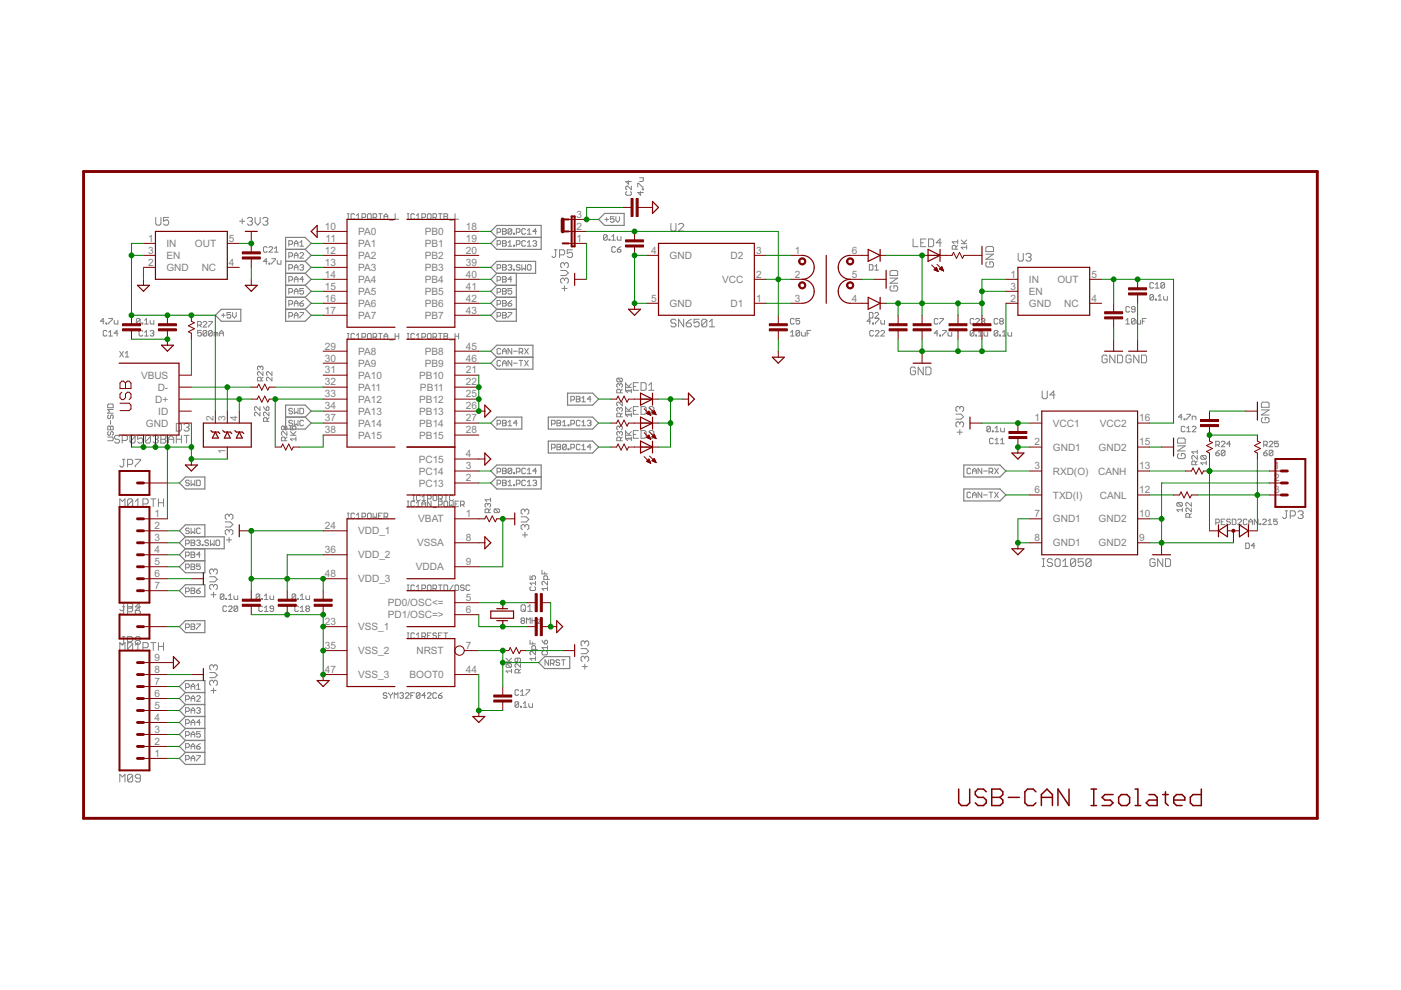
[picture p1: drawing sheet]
<svg xmlns="http://www.w3.org/2000/svg" width="297mm" height="210mm" viewBox="0 0 297 210" stroke-linecap="round" stroke-linejoin="round" font-family="sans-serif">
<defs><g id="words">
<g font-size="2.4" fill="#808080">
<text x="122.2" y="46.2">3</text>
<text x="31.4" y="51.3">1</text>
<text x="31.4" y="53.8">3</text>
<text x="35.3" y="52.4">IN</text>
<text x="41.3" y="52.4">OUT</text>
<text x="48.5" y="51.3">5</text>
<text x="68.9" y="48.7">10</text>
<text x="68.9" y="53.8">12</text>
<text x="69" y="51.3">11</text>
<text x="75.9" y="49.8">PA0</text>
<text x="75.9" y="52.4">PA1</text>
<text x="90.1" y="49.8">PB0</text>
<text x="90.1" y="52.4">PB1</text>
<text x="98.8" y="48.7">18</text>
<text x="98.8" y="51.3">19</text>
<text x="98.8" y="53.8">20</text>
<text x="122.2" y="51.3">1</text>
<text x="122.2" y="48.7">2</text>
<text x="138.1" y="53.8">4</text>
<text x="160.3" y="53.8">3</text>
<text x="168.6" y="53.8">1</text>
<text x="180.6" y="53.8">6</text>
<text x="31.4" y="56.3">2</text>
<text x="35.3" y="57.5">GND</text>
<text x="35.3" y="54.9">EN</text>
<text x="42.8" y="57.5">NC</text>
<text x="48.5" y="56.3">4</text>
<text x="68.9" y="56.3">13</text>
<text x="68.9" y="58.9">14</text>
<text x="75.9" y="54.9">PA2</text>
<text x="75.9" y="57.5">PA3</text>
<text x="75.9" y="60">PA4</text>
<text x="90.1" y="54.9">PB2</text>
<text x="90.1" y="57.5">PB3</text>
<text x="90.1" y="60">PB4</text>
<text x="98.8" y="56.3">39</text>
<text x="98.8" y="58.9">40</text>
<text x="142" y="54.9">GND</text>
<text x="153.1" y="60">VCC</text>
<text x="154.9" y="54.9">D2</text>
<text x="160.3" y="58.9">2</text>
<text x="168.6" y="58.9">2</text>
<text x="180.6" y="58.9">5</text>
<text x="214.3" y="58.9">1</text>
<text x="218.1" y="60">IN</text>
<text x="224.2" y="60">OUT</text>
<text x="231.4" y="58.9">5</text>
<text x="68.9" y="61.4">15</text>
<text x="68.9" y="64">16</text>
<text x="75.9" y="62.5">PA5</text>
<text x="75.9" y="65.1">PA6</text>
<text x="90.1" y="62.5">PB5</text>
<text x="90.1" y="65.1">PB6</text>
<text x="98.8" y="61.4">41</text>
<text x="98.8" y="64">42</text>
<text x="138.1" y="64">5</text>
<text x="142" y="65.1">GND</text>
<text x="154.9" y="65.1">D1</text>
<text x="160.3" y="64">1</text>
<text x="168.6" y="64">3</text>
<text x="180.6" y="64">4</text>
<text x="214.3" y="64">2</text>
<text x="214.3" y="61.4">3</text>
<text x="218.1" y="65.1">GND</text>
<text x="218.1" y="62.5">EN</text>
<text x="225.6" y="65.1">NC</text>
<text x="231.4" y="64">4</text>
<text x="68.9" y="66.5">17</text>
<text x="75.9" y="67.6">PA7</text>
<text x="90.1" y="67.6">PB7</text>
<text x="98.8" y="66.5">43</text>
<text x="68.9" y="74.1">29</text>
<text x="68.9" y="76.6">30</text>
<text x="75.9" y="75.2">PA8</text>
<text x="75.9" y="77.8">PA9</text>
<text x="90.1" y="75.2">PB8</text>
<text x="90.1" y="77.8">PB9</text>
<text x="98.8" y="74.1">45</text>
<text x="98.8" y="76.6">46</text>
<text x="29.9" y="80.3">VBUS</text>
<text x="33.4" y="82.8">D-</text>
<text x="68.9" y="79.2">31</text>
<text x="68.9" y="81.7">32</text>
<text x="75.9" y="80.3">PA10</text>
<text x="75.9" y="82.8">PA11</text>
<text x="88.9" y="80.3">PB10</text>
<text x="89" y="82.8">PB11</text>
<text x="98.8" y="79.2">21</text>
<text x="98.8" y="81.7">22</text>
<text x="32.9" y="85.4">D+</text>
<text x="33.6" y="87.9">ID</text>
<text x="45.3" y="89.3" transform="rotate(-90 45.3 89.3)">2</text>
<text x="47.8" y="89.3" transform="rotate(-90 47.8 89.3)">3</text>
<text x="50.4" y="89.3" transform="rotate(-90 50.4 89.3)">4</text>
<text x="68.9" y="84.3">33</text>
<text x="68.9" y="86.8">34</text>
<text x="68.9" y="89.3">37</text>
<text x="75.9" y="85.4">PA12</text>
<text x="75.9" y="87.9">PA13</text>
<text x="88.9" y="85.4">PB12</text>
<text x="88.9" y="87.9">PB13</text>
<text x="98.8" y="84.3">25</text>
<text x="98.8" y="86.8">26</text>
<text x="98.8" y="89.3">27</text>
<text x="219.3" y="89.3">1</text>
<text x="241.6" y="89.3">16</text>
<text x="30.9" y="90.5">GND</text>
<text x="68.9" y="91.9">38</text>
<text x="75.9" y="90.5">PA14</text>
<text x="75.9" y="93">PA15</text>
<text x="88.9" y="90.5">PB14</text>
<text x="88.9" y="93">PB15</text>
<text x="98.8" y="91.9">28</text>
<text x="219.3" y="94.4">2</text>
<text x="223.2" y="90.5">VCC1</text>
<text x="223.2" y="95.5">GND1</text>
<text x="232.9" y="95.5">GND2</text>
<text x="233.2" y="90.5">VCC2</text>
<text x="241.6" y="94.4">15</text>
<text x="47.8" y="96.3" transform="rotate(-90 47.8 96.3)">1</text>
<text x="88.8" y="100.6">PC14</text>
<text x="88.8" y="98.1">PC15</text>
<text x="98.8" y="99.5">3</text>
<text x="98.8" y="97">4</text>
<text x="219.3" y="99.5">3</text>
<text x="223.2" y="100.6">RXD(O)</text>
<text x="232.8" y="100.6">CANH</text>
<text x="241.6" y="99.5">13</text>
<text x="270.1" y="99.5">1</text>
<text x="88.8" y="103.2">PC13</text>
<text x="98.8" y="102">2</text>
<text x="219.3" y="104.6">6</text>
<text x="223.2" y="105.7">TXD(I)</text>
<text x="233.2" y="105.7">CANL</text>
<text x="241.6" y="104.6">12</text>
<text x="270.1" y="102">2</text>
<text x="270.1" y="104.6">3</text>
<text x="32.7" y="109.7">1</text>
<text x="32.7" y="112.2">2</text>
<text x="68.9" y="112.2">24</text>
<text x="75.9" y="113.3">VDD_1</text>
<text x="88.7" y="110.8">VBAT</text>
<text x="98.8" y="109.7">1</text>
<text x="219.3" y="109.7">7</text>
<text x="223.2" y="110.8">GND1</text>
<text x="232.9" y="110.8">GND2</text>
<text x="241.6" y="109.7">10</text>
<text x="32.7" y="114.7">3</text>
<text x="32.7" y="117.3">4</text>
<text x="32.7" y="119.8">5</text>
<text x="68.9" y="117.3">36</text>
<text x="75.9" y="118.4">VDD_2</text>
<text x="88.4" y="115.9">VSSA</text>
<text x="98.8" y="114.7">8</text>
<text x="98.8" y="119.8">9</text>
<text x="219.3" y="114.7">8</text>
<text x="223.2" y="115.9">GND1</text>
<text x="232.9" y="115.9">GND2</text>
<text x="241.6" y="114.7">9</text>
<text x="32.7" y="122.4">6</text>
<text x="32.7" y="124.9">7</text>
<text x="68.9" y="122.4">48</text>
<text x="75.9" y="123.5">VDD_3</text>
<text x="88.2" y="120.9">VDDA</text>
<text x="82.2" y="128.6">PD0/OSC&lt;=</text>
<text x="82.2" y="131.1">PD1/OSC=&gt;</text>
<text x="98.8" y="127.4">5</text>
<text x="98.8" y="130">6</text>
<text x="68.9" y="132.5">23</text>
<text x="68.9" y="137.6">35</text>
<text x="75.9" y="133.6">VSS_1</text>
<text x="98.8" y="137.6">7</text>
<text x="32.7" y="142.7">8</text>
<text x="32.7" y="140.1">9</text>
<text x="68.9" y="142.7">47</text>
<text x="75.9" y="138.7">VSS_2</text>
<text x="75.9" y="143.8">VSS_3</text>
<text x="86.8" y="143.8">BOOT0</text>
<text x="88.3" y="138.7">NRST</text>
<text x="98.8" y="142.7">44</text>
<text x="32.7" y="147.7">6</text>
<text x="32.7" y="145.2">7</text>
<text x="32.7" y="155.4">3</text>
<text x="32.7" y="152.8">4</text>
<text x="32.7" y="150.3">5</text>
<text x="32.7" y="160.4">1</text>
<text x="32.7" y="157.9">2</text>
</g>
</g></defs>
<g fill="none" stroke="#808080" stroke-width=".21">
<path d="M133.3 38.3v.8l-.6-.6h1.2M133.9 39.5v.7l-.8-.7-.4 .1v.4l.2 .2M135.2 39.6v-.7h.2l.8 .7h.2M135.6 37.7h.8v.6l-.2 .2h-.6M33 46.1v1.4l.3 .2h.5l.3-.2v-1.4M35.8 46.1h-1.1v.8l.5-.3h.3l.3 .3v.6l-.3 .2h-.6l-.2-.2M50.8 46.9h1.1M51.4 46.4v1.1M52.5 46.4l.2-.3h.6l.2 .3v.2l-.2 .3M53 46.9h.3M53.3 46.9l.2 .3v.3l-.2 .2h-.6l-.2-.2M54.1 46.1v1.1l.5 .5 .6-.5v-1.1"/>
<path d="M55.7 46.4l.3-.3h.5l.3 .3v.2l-.3 .3M56.3 46.9h.2M56.5 46.9l.3 .3v.3l-.3 .2h-.5l-.3-.2M56.6 55.4h-.7l.6-.6v1.2M56.6 52.5l-.1-.2h-.5l-.1 .2v.8l.1 .2h.5l.1-.2M57 55.8h.2v.2h-.2zM57 52.5l.2-.2h.4l.2 .2v.2l-.8 .8h.8M57.6 54.8h.8v.2l-.8 .8v.2M58.2 53.5h.8M58.2 52.7l.4-.4v1.2M58.8 55.2v.6l.2 .2h.6v-.8M61.2 59.4h.6l.2-.2v-.4l-.2-.1h-.6v1.1"/>
<path d="M61.2 54.3h.6l.2-.2v-.3l-.2-.2h-.6v1.1M61.2 56.9h.6l.2-.2v-.4l-.2-.2h-.6v1.2M61.2 51.8h.6l.2-.2v-.4l-.2-.2h-.6v1.2M62.4 59.8v-.8l.4-.3 .4 .3v.8M62.4 52.2v-.8l.4-.4 .4 .4v.8M62.4 54.7v-.7l.4-.4 .4 .4v.7M62.4 57.3v-.8l.4-.4 .4 .4v.8M62.4 59.2h.8M62.4 56.7h.8M62.4 51.6h.8M62.4 54.1h.8M63.6 56.3l.2-.2h.4l.2 .2-.2 .4"/>
<path d="M63.6 53.8l.2-.2h.4l.2 .2v.2l-.8 .7h.8M63.6 51.4l.4-.4v1.2M63.6 52.2h.8M64 56.7h.2M64.2 56.7l.2 .2-.2 .4h-.4l-.2-.2M64.4 59.2h-.8l.6-.5v1.1M73.6 46.5h.4M73.6 45.3h.4M73.8 45.3v1.2M75.2 45.5l-.2-.2h-.4l-.2 .2v.8l.2 .2h.4l.2-.2M75.6 46.5h.8M75.6 45.7l.4-.4v1.2"/>
<path d="M76.8 46.1h.5l.2-.2v-.4l-.2-.2h-.5v1.2M77.9 45.5l.2-.2h.4l.2 .2v.8l-.2 .2h-.4l-.2-.2zM79.1 46.1h.6l.2-.2v-.4l-.2-.2h-.6v1.2M79.5 46.1l.4 .4M80.3 45.3h.7M80.6 45.3v1.2M81.4 46.5v-.8l.4-.4 .4 .4v.8M81.4 45.9h.8M82.6 46.7h.8M83.8 45.3v1.2h.7M86.3 46.5h.4M86.3 45.3h.4"/>
<path d="M86.5 45.3v1.2M87.9 45.5l-.2-.2h-.4l-.2 .2v.8l.2 .2h.4l.2-.2M88.3 46.5h.8M88.3 45.7l.4-.4v1.2M89.5 46.1h.5l.2-.2v-.4l-.2-.2h-.5v1.2M90.6 45.5l.2-.2h.4l.2 .2v.8l-.2 .2h-.4l-.2-.2zM91.8 46.1h.6l.2-.2v-.4l-.2-.2h-.6v1.2M92.2 46.1l.4 .4M93 45.3h.7M93.3 45.3v1.2M94.1 45.3h.6l.2 .2-.2 .4 .2 .4-.2 .2h-.6zM94.1 45.9h.6"/>
<path d="M95.3 46.7h.8M96.5 45.3v1.2h.7M105.4 59.4h.6l.2-.2v-.4l-.2-.1h-.6v1.1M105.4 56.9h.6l.2-.2v-.4l-.2-.2h-.6v1.2M105.4 49.3h.6l.2-.2v-.4l-.2-.2h-.6v1.2M105.4 51.8h.6l.2-.2v-.4l-.2-.2h-.6v1.2M106.6 56.1h.5l.2 .2-.2 .4 .2 .4-.2 .2h-.5zM106.6 48.5h.5l.2 .2-.2 .4 .2 .4-.2 .2h-.5zM106.6 51h.5l.2 .2-.2 .4 .2 .4-.2 .2h-.5zM106.6 58.7h.5l.2 .1-.2 .4 .2 .4-.2 .2h-.5zM106.6 59.2h.5M106.6 56.7h.5"/>
<path d="M106.6 51.6h.5M106.6 49.1h.5M107.7 56.3l.2-.2h.4l.2 .2-.2 .4M107.7 52.2h.8M107.7 51.4l.4-.4v1.2M108.1 56.7h.2M108.3 56.7l.2 .2-.2 .4h-.4l-.2-.2M108.5 48.7l-.2-.2h-.4l-.2 .2v.8M108.5 48.7v.8l-.2 .2h-.4l-.2-.2M108.5 59.2h-.8l.6-.5v1.1M108.5 48.7l-.8 .8M108.9 57.1h.2v.2h-.2z"/>
<path d="M108.9 49.5h.2v.2h-.2zM108.9 52h.2v.2h-.2zM109.5 51.8h.6l.2-.2v-.4l-.2-.2h-.6v1.2M109.5 49.3h.6l.2-.2v-.4l-.2-.2h-.6v1.2M110.3 56.3l-.2-.2h-.4l-.2 .4 .2 .2h.4l.2 .4-.2 .2h-.4l-.2-.2M110.6 56.1v1.2l.4-.4 .4 .4v-1.2M111.4 48.7l-.2-.2h-.4l-.2 .2v.8l.2 .2h.4l.2-.2M111.4 51.2l-.2-.2h-.4l-.2 .2v.8l.2 .2h.4l.2-.2M111.8 56.3l.2-.2h.4l.2 .2v.8l-.2 .2h-.4l-.2-.2zM111.8 52.2h.8M111.8 48.9l.4-.4v1.2M111.8 51.4l.4-.4v1.2"/>
<path d="M111.8 49.7h.8M113 51.2l.2-.2h.4l.2 .2-.2 .4M113.4 51.6h.2M113.6 51.6l.2 .2-.2 .4h-.4l-.2-.2M113.8 49.1h-.8l.6-.6v1.2M117.5 53h.6M117.8 53v1.3l-.3 .3h-.2l-.3-.3M118.6 54h.9l.2-.2v-.6l-.2-.2h-.9v1.6M118.9 57.3h1.1l.5 .6-.5 .5h-1.1M119.7 59.2l-.3-.2h-.3l-.2 .2v.6l.2 .2M119.7 59.2l.3-.2h.2l.3 .2v.6l-.3 .2M119.7 56v.2"/>
<path d="M119.7 59.2v.3M119.7 56l-.3-.3h-.3l-.2 .3v.5l.2 .3M119.7 56l.3-.3h.2l.3 .3v.5l-.3 .3M121.4 53h-1.1v.8l.5-.3h.3l.3 .3v.5l-.3 .3h-.6l-.2-.3M128.2 46.5h.8M128.6 46.1v.8M128.7 50l-.2-.2h-.4l-.1 .2v.7M128.7 50v.7l-.2 .2h-.4l-.1-.2M128.7 50l-.7 .7M129.1 50.7h.2v.2h-.2zM129.7 50.9h.8M129.7 50.1l.4-.3v1.1"/>
<path d="M130.2 46h-.8v.5l.4-.2 .4 .2v.4l-.2 .2h-.4l-.2-.2M130.5 52.5l-.2-.2h-.4l-.2 .2v.8l.2 .2h.4l.2-.2M130.6 46v.7l.4 .4 .4-.4v-.7M130.9 50.1v.6l.2 .2h.6v-.8M130.9 52.9h.6l.2 .4-.2 .2h-.4l-.2-.2zM131.7 52.3l-.8 .6M132.9 40.6l-.2 .2v.4l.2 .2h.7l.3-.2v-.4l-.3-.2M135.8 40.6v.8l-.6-.6h1.2M136.2 40h.2v.2h-.2zM142.2 47.4v1.3l.3 .3h.5l.3-.3v-1.3M143.9 47.6l.2-.2h.6l.2 .2v.3l-1 1.1h1M184.3 56.1h.6l.2 .2v.8l-.2 .2h-.6z"/>
<path d="M185.5 57.3h.8M185.5 56.5l.4-.4v1.2M188.7 57.6l.3-.3h1.1l.2 .3v.8h-1.6zM188.7 59h1.6l-1.6 1h1.6M193.6 50.7v1.6h1.1M195.2 51.5h.6M196.3 50.7h-1.1v1.6h1.1M196.9 50.7h.8l.3 .2v1.1l-.3 .3h-.8zM199.6 51.5h-1.1l.8-.8v1.6M202.7 52.8v-.6l-.2-.2h-.4l-.2 .2v.6h1.2M203.1 52l-.4 .4M203.1 51.3h-1.2l.4 .4"/>
<path d="M203.1 50.9v.8M203.8 51.7h1.2M203.8 50.9l.8 .8M205 52.4h-1.2l.4 .4M205 52v.8M205 50.9l-.6 .6M209 52.5l.3-.2h1.1l.3 .2v.8h-1.7zM209 53.9h1.7l-1.7 1.1h1.7M209.3 55.5l-.3 .3v.5l.3 .3h1.1l.3-.3v-.5l-.3-.3h-.6v.6M215.9 53.7v1.4l.3 .3h.5l.3-.3v-1.4M217.5 54l.3-.3h.5l.3 .3v.3l-.3 .2M218.1 54.5h.2"/>
<path d="M218.3 54.5l.3 .3v.3l-.3 .3h-.5l-.3-.3M22.1 68.1h-.8l.6-.6v1.2M22.5 68.5h.1v.2h-.1zM22.6 70.3l-.1-.2h-.4l-.2 .2v.7l.2 .2h.4l.1-.2M23.1 71.2h.7M23.1 67.5h.7v.2l-.7 .8v.2M23.1 70.5l.3-.4v1.1M24.2 67.9v.6l.2 .2h.6v-.8M25 70.7h-.8l.6-.6v1.1M25.4 74.5l.8 1.2M26.2 74.5l-.8 1.2M26.5 74.9l.4-.4v1.2"/>
<path d="M26.5 75.7h.8M29.7 67.7v.8l-.2 .2h-.4l-.2-.2M29.7 67.7l-.2-.2h-.4l-.2 .2v.8M29.7 67.7l-.8 .8M30.1 68.5h.2v.2h-.2zM30.3 70.3l-.2-.2h-.4l-.2 .2v.7l.2 .2h.4l.2-.2M30.7 71.2h.8M30.7 68.7h.8M30.7 67.9l.4-.4v1.2M30.7 70.5l.4-.4v1.1M31.8 70.3l.2-.2h.4l.2 .2-.2 .4M31.8 67.9v.6l.2 .2h.6v-.8"/>
<path d="M32.2 70.7h.2M32.4 70.7l.2 .1-.2 .4h-.4l-.2-.2M41.9 68.9h.6l.2-.2v-.3l-.2-.2h-.6v1.1M42.3 68.9l.4 .4M42.7 70.1h-.8v.6l.4-.2 .4 .2v.3l-.2 .2h-.4l-.2-.2M43.1 68.4l.2-.2h.3l.2 .2v.2l-.7 .7h.7M43.8 70.3v.7l-.2 .2h-.3l-.2-.2M43.8 70.3l-.2-.2h-.3l-.2 .2v.7M43.8 70.3l-.7 .7M44.2 68.2h.8v.2l-.8 .7v.2M45 70.3v.7l-.2 .2h-.4l-.2-.2M45 70.3l-.2-.2h-.4l-.2 .2v.7"/>
<path d="M45 70.3l-.8 .7M45.8 70.7l-.4-.2v.7M45.8 70.7v.5M45.8 70.7l.2-.2 .2 .2v.5M46.6 70.7h.7M46.6 71.2v-.7l.3-.4 .4 .4v.7M47 66.8h.8M47.3 66.5v.7M48.9 66.3h-.8v.5l.4-.1 .4 .1v.4l-.2 .2h-.4l-.2-.2M49.3 66.3v.7l.4 .4 .4-.4v-.7M55.2 77.8v.2M55.2 77.8l-.2-.2-.4 .2v.4l.2 .2"/>
<path d="M55.2 77.8l.2-.2 .4 .2v.4l-.2 .2M55.8 78.8v.8l-.8-.8-.4 .2v.4l.2 .2M55.8 80l-.4 .4M57.7 78.8v.8l-.8-.8-.4 .2v.4l.2 .2M57.7 80v.8l-.8-.8-.4 .2v.4l.2 .2M61.2 67h.6l.2-.2v-.3l-.2-.2h-.6v1.1M61.2 62h.6l.2-.2v-.4l-.2-.2h-.6v1.2M61.2 64.5h.6l.2-.2v-.4l-.2-.2h-.6v1.2M62.4 64.9v-.8l.4-.4 .4 .4v.8M62.4 66.8h.8M62.4 62.4v-.8l.4-.4 .4 .4v.8M62.4 67.4v-.7l.4-.4 .4 .4v.7"/>
<path d="M62.4 64.3h.8M62.4 61.8h.8M63.6 66.3h.8v.2l-.8 .7v.2M63.6 64.3h.6l.2 .4-.2 .2h-.4l-.2-.2zM64.4 61.2h-.8v.6l.4-.2 .4 .2v.4l-.2 .2h-.4l-.2-.2M64.4 63.7l-.8 .6M73.6 71.9h.4M73.6 70.7h.4M73.8 70.7v1.2M75.2 70.9l-.2-.2h-.4l-.2 .2v.8l.2 .2h.4l.2-.2M75.6 71.1l.4-.4v1.2M75.6 71.9h.8"/>
<path d="M76.8 71.5h.5l.2-.2v-.4l-.2-.2h-.5v1.2M78.1 70.7h.4l.2 .2v.8l-.2 .2h-.4l-.2-.2v-.8zM79.1 71.5h.6l.2-.2v-.4l-.2-.2h-.6v1.2M79.5 71.5l.4 .4M80.3 70.7h.7M80.6 70.7v1.2M81.4 71.9v-.8l.4-.4 .4 .4v.8M81.4 71.3h.8M82.6 72.1h.8M83.8 70.7v1.2M83.8 71.3h.7M84.5 70.7v1.2"/>
<path d="M86.3 71.9h.4M86.3 70.7h.4M86.5 70.7v1.2M87.9 70.9l-.2-.2h-.4l-.2 .2v.8l.2 .2h.4l.2-.2M88.3 71.9h.8M88.3 71.1l.4-.4v1.2M89.5 71.5h.5l.2-.2v-.4l-.2-.2h-.5v1.2M90.6 70.9l.2-.2h.4l.2 .2v.8l-.2 .2h-.4l-.2-.2zM91.8 71.5h.6l.2-.2v-.4l-.2-.2h-.6v1.2M92.2 71.5l.4 .4M93 70.7h.7M93.3 70.7v1.2"/>
<path d="M94.1 70.7h.6l.2 .2-.2 .4 .2 .4-.2 .2h-.6zM94.1 71.3h.6M95.3 72.1h.8M96.5 71.3h.7M96.5 70.7v1.2M97.2 70.7v1.2M105.4 62h.6l.2-.2v-.4l-.2-.2h-.6v1.2M105.4 67h.6l.2-.2v-.3l-.2-.2h-.6v1.1M105.4 64.5h.6l.2-.2v-.4l-.2-.2h-.6v1.2M106.2 76.6l-.2-.2h-.4l-.2 .2v.8l.2 .2h.4l.2-.2M106.2 74.1l-.2-.2h-.4l-.2 .2v.7l.2 .3h.4l.2-.3M106.6 61.2h.5l.2 .2-.2 .4 .2 .4-.2 .2h-.5z"/>
<path d="M106.6 66.3h.5l.2 .2-.2 .3 .2 .4-.2 .2h-.5zM106.6 63.7h.5l.2 .2-.2 .4 .2 .4-.2 .2h-.5zM106.6 75.1v-.8l.3-.4 .4 .4v.8M106.6 77.6v-.8l.3-.4 .4 .4v.8M106.6 74.5h.7M106.6 77h.7M106.6 66.8h.5M106.6 64.3h.5M106.6 61.8h.5M107.7 66.3h.8v.2l-.8 .7v.2M107.7 64.3h.6l.2 .4-.2 .2h-.4l-.2-.2zM108.5 61.2h-.8v.6l.4-.2 .4 .2v.4l-.2 .2h-.4l-.2-.2"/>
<path d="M108.5 73.9v1.2l-.8-1.2v1.2M108.5 76.4v1.2l-.8-1.2v1.2M108.5 63.7l-.8 .6M108.9 74.5h.8M108.9 77h.8M110.1 74.7h.5l.2-.2v-.4l-.2-.2h-.5v1.2M110.1 76.4h.7M110.4 76.4v1.2M110.4 74.7l.4 .4M111.2 73.9l.8 1.2M111.2 76.4l.8 1.2M112 73.9l-.8 1.2"/>
<path d="M112 76.4l-.8 1.2M119.1 61.2h1.1M119.7 60.6v1.1M143.3 67.9l-.3-.2h-.5l-.3 .2v.3l.3 .3h.5l.3 .3v.2l-.3 .3h-.5l-.3-.3M144.9 67.7v1.6l-1-1.6v1.6M145.5 68.5h.8l.3 .3v.2l-.3 .3h-.5l-.3-.3zM146.6 67.7l-.6 .2-.5 .6M148.2 67.7h-1v.8l.5-.3h.3l.2 .3v.5l-.2 .3h-.6l-.2-.3M149.9 67.9l-.3-.2h-.5l-.3 .2v1.1M149.9 67.9v1.1l-.3 .3h-.5l-.3-.3M149.9 67.9l-1.1 1.1M150.4 69.3h1.1"/>
<path d="M150.4 68.2l.6-.5v1.6M167.6 70.5l.4-.4v1.1M167.6 71.2h.8M168.4 67.7l-.2-.2h-.4l-.2 .2v.8l.2 .2h.4l.2-.2M169.5 70.3v.7l-.1 .2h-.4l-.2-.2M169.5 67.5h-.7v.6l.4-.2 .3 .2v.4l-.1 .2h-.4l-.2-.2M169.5 70.3l-.1-.2h-.4l-.2 .2v.7M169.5 70.3l-.7 .7M169.9 70.5v.5l.2 .2h.6v-.7M171.1 70.7h.4M171.9 70.1h-.8v1.1M184.3 66.3h.6l.2 .2v.7l-.2 .2h-.6z"/>
<path d="M184.6 68.1h-.8l.6-.6v1.2M185 68.5h.2v.2h-.2zM185.2 70.3l-.2-.2h-.4l-.2 .2v.7l.2 .2h.4l.2-.2M185.5 66.5l.2-.2h.4l.2 .2v.2l-.8 .7h.8M185.6 70.3l.2-.2h.4l.2 .2v.2l-.8 .7h.8M185.6 67.5h.8v.2l-.8 .8v.2M186.8 70.3l.1-.2h.4l.2 .2v.2l-.7 .7h.7M186.8 67.9v.6l.1 .2h.6v-.8M189 60.6l-.3 .3v.5l.3 .3h1.1l.2-.3v-.5l-.2-.3h-.6v.6M194.1 78.1l-.3-.3h-.5l-.3 .3v1.1l.3 .3h.5l.3-.3v-.5h-.5M195.7 77.8v1.7l-1-1.7v1.7M196.3 77.8h.8l.3 .3v1.1l-.3 .3h-.8z"/>
<path d="M198.9 70.7h-.8l.6-.6v1.1M198.9 67.7l-.2-.2h-.4l-.2 .2v.8l.2 .2h.4l.2-.2M199.2 71h.2v.2h-.2zM199.2 67.5h.8v.2l-.8 .8v.2M199.8 70.1h.8v.2l-.8 .7v.2M201 70.5v.5l.2 .2h.6v-.7M206.5 70.3v.7l-.2 .2h-.4l-.2-.2M206.5 70.3l-.2-.2h-.4l-.2 .2v.7M206.5 67.7l-.2-.2h-.4l-.2 .2v.8l.2 .2h.4l.2-.2M206.5 70.3l-.8 .7M206.9 71h.2v.2h-.2zM206.9 67.7l.2-.2h.4l.1 .2v.2l-.7 .8h.7"/>
<path d="M207.5 71.2h.7M207.5 70.5l.3-.4v1.1M208 67.7l.2-.2h.4l.2 .2-.2 .4M208.4 68.1h.2M208.6 70.5v.5l.2 .2h.6v-.7M208.6 68.1l.2 .2-.2 .4h-.4l-.2-.2M211.6 70.3v.7l-.2 .2h-.4l-.2-.2M211.6 70.3l-.2-.2h-.4l-.2 .2v.7M211.6 67.7l-.2-.2h-.4l-.2 .2v.8l.2 .2h.4l.2-.2M211.6 70.3l-.8 .7M211.9 71h.2v.2h-.2zM212.1 68.1l-.2-.2 .2-.4h.4l.2 .2-.2 .4"/>
<path d="M212.1 68.1l-.2 .2 .2 .4h.4l.2-.2-.2-.4M212.1 68.1h.4M212.5 71.2h.8M212.5 70.5l.4-.4v1.1M213.7 70.5v.5l.2 .2h.6v-.7M234.7 75.6l-.2-.3h-.6l-.2 .3v1.1l.2 .2h.6l.2-.2v-.6h-.5M236.4 75.3v1.6l-1.1-1.6v1.6M236.9 75.3h.8l.3 .3v1.1l-.3 .2h-.8zM238.7 67.9l.4-.4v1.2M238.7 68.7h.8M239.5 65.2l-.2-.2h-.4l-.2 .2v.8l.2 .2h.4l.2-.2M239.8 75.6l-.3-.3h-.5l-.3 .3v1.1l.3 .2h.5l.3-.2v-.6h-.5"/>
<path d="M240.7 67.7v.8l-.2 .2h-.4l-.2-.2M240.7 65.6h-.6l-.2-.2 .2-.4h.4l.2 .2v.8l-.2 .2h-.4l-.2-.2M240.7 67.7l-.2-.2h-.4l-.2 .2v.8M240.7 67.7l-.8 .8M241 67.9v.6l.2 .2h.6v-.8M241.5 75.3v1.6l-1.1-1.6v1.6M242 75.3h.8l.3 .3v1.1l-.3 .2h-.8zM242.2 68.1h.4M243 67.5h-.8v1.2M244.6 60.1l-.2-.2h-.4l-.2 .2v.8l.2 .2h.4l.2-.2M244.6 62.7l-.2-.3h-.4l-.2 .3v.7M244.6 62.7v.7l-.2 .2h-.4l-.2-.2"/>
<path d="M244.6 62.7l-.8 .7M245 63.4h.2v.2h-.2zM245 61.1h.7M245 60.3l.3-.4v1.2M245.6 63.6h.7M245.6 62.8l.3-.4v1.2M246.7 62.8v.6l.2 .2h.6v-.8M246.9 60.1l-.2-.2h-.4l-.2 .2v.8M246.9 60.1v.8l-.2 .2h-.4l-.2-.2M246.9 60.1l-.8 .8M22.8 92.7h1l.2 .2v.4l-.2 .2h-1M22.8 85.9l.2-.2h.8l.2 .2v.5h-1.2z"/>
<path d="M22.8 90.5l.2-.2 .4 .2 .4-.2 .2 .2v.6h-1.2zM23 88l-.2 .2v.4l.2 .2 .4-.2v-.4l.2-.2 .4 .2v.4l-.2 .2M23 91.5l-.2 .2v.4l.4 .2 .2-.2v-.4l.4-.2 .2 .2v.4l-.2 .2M23.4 89.2v.8M23.4 90.5v.6M24 86.8h-1.2l.4 .4-.4 .4h1.2M25.4 92.6l-.3-.3h-.5l-.3 .3v.3l.3 .2h.5l.3 .3v.3l-.3 .2h-.5l-.3-.2M25.9 93.4h.8l.3-.3v-.5l-.3-.3h-.8v1.6M26 97.4h.5M26.2 97.4v1.3l-.2 .3h-.3l-.3-.3M27.1 98.5h.8l.2-.3v-.5l-.2-.3h-.8v1.6M28.6 92.6l-.2-.3h-.6l-.2 .3v1.1"/>
<path d="M28.6 92.6v1.1l-.2 .2h-.6l-.2-.2M28.6 92.6l-1 1.1M28.7 97.4h1.1v.3l-1.1 1v.3M30.3 92.3h-1.1v.8l.8-.2 .3 .2v.6l-.3 .2h-.5l-.3-.2M31.9 92.6l-.3-.3h-.5l-.3 .3v1.1M31.9 92.6v1.1l-.3 .2h-.5l-.3-.2M31.9 92.6l-1.1 1.1M32.5 92.6l.2-.3h.6l.2 .3v.3l-.2 .2M33 93.1h.3M33.3 93.1l.2 .3v.3l-.2 .2h-.6l-.2-.2M34.1 92.3h.8l.3 .3v.3l-.3 .2 .3 .3v.3l-.3 .2h-.8zM34.1 93.1h.8"/>
<path d="M35.7 93.1h1.1M35.7 93.9v-1l.6-.6 .5 .6v1M37.4 89.8h.8l.3 .2v1.1l-.3 .3h-.8zM37.4 93.1h1.1M37.4 92.3v1.6M38.5 92.3v1.6M39 92.3h1.1M39 90l.3-.2h.5l.3 .2v.3l-.3 .3M39.6 92.3v1.6M39.6 90.6h.2M39.8 90.6l.3 .3v.2l-.3 .3h-.5l-.3-.3M55.1 86.2v.8l-.8-.8-.3 .2v.4l.1 .2"/>
<path d="M55.1 87.4v.8l-.8-.8-.3 .2v.4l.1 .2M55.4 80.8v-.6l-.2-.2h-.4l-.2 .2v.6h1.2M55.9 86.2l.6 .8M56.5 86.4l.1-.2 .4 .2v.4l-.2 .2h-.3zM56.6 89.3v-.5l-.1-.2h-.5l-.1 .2v.5h1.1M57 87.4v.8l-.8-.8-.3 .2v.4l.1 .2M57 88.6l-.4 .4M60.3 90.5l-.3-.2-.3 .2v.4l.2 .2 .4-.2M60.3 90.5l.2-.2 .3 .2v.4l-.2 .2-.3-.2M60.3 90.5v.4M60.5 93.5v-.6l-.2-.2h-.4l-.2 .2v.6h1.1M60.8 91.5v.8l-.8-.8-.3 .2v.4l.2 .2"/>
<path d="M60.8 92.7l-.3 .4M61.6 92.3h1.1M61.6 90.3v.8h.6l-.2-.4 .2-.4h.3l.2 .2v.4l-.2 .2M61.6 91.5l.8 .8M62 89.3l-.2-.2h-.4l-.2 .4 .2 .2h.4l.2 .4-.2 .2h-.4l-.2-.2M62 86.8l-.2-.2h-.4l-.2 .4 .2 .2h.4l.2 .3-.2 .2h-.4l-.2-.2M62.4 89.1v1.2l.4-.4 .4 .4v-1.2M62.4 86.6v1.1l.4-.3 .4 .3v-1.1M62.7 93.1h-1.1l.4 .4M62.7 92.7v.8M62.7 91.5l-.5 .6M63.6 86.6h.6l.2 .2v.7l-.2 .2h-.6z"/>
<path d="M64.4 89.3l-.2-.2h-.4l-.2 .2v.8l.2 .2h.4l.2-.2M105.4 89.9h.6l.2-.2v-.4l-.2-.2h-.6v1.2M106.6 99.3h.5l.2 .2-.2 .4 .2 .3-.2 .2h-.5zM106.6 99.9h.5M106.6 89.1h.5l.2 .2-.2 .4 .2 .4-.2 .2h-.5zM106.6 89.7h.5M107.7 90.3h.8M107.7 89.5l.4-.4v1.2M108.5 99.5l-.2-.2h-.4l-.2 .2v.7M108.5 99.5v.7l-.2 .2h-.4l-.2-.2M108.5 99.5l-.8 .7M109.7 89.7h-.8l.6-.6v1.2"/>
<path d="M111.4 99.5l-.2-.2h-.4l-.2 .2v.7l.2 .2h.4l.2-.2M111.8 99.7l.4-.4v1.1M113.8 99.9h-.8l.6-.6v1.1M116.9 89.9h.6l.2-.2v-.4l-.2-.2h-.6v1.2M116.9 95h.6l.2-.2v-.4l-.2-.2h-.6v1.2M118.1 94.2h.6l.2 .2-.2 .4 .2 .4-.2 .2h-.6zM118.1 89.1h.6l.2 .2-.2 .4 .2 .4-.2 .2h-.6zM118.1 89.7h.6M118.1 94.8h.6M119.3 90.3h.8M119.3 89.5l.4-.4v1.2M120.1 94.4l-.3-.2h-.3l-.2 .2v.8"/>
<path d="M120.1 94.4v.8l-.3 .2h-.3l-.2-.2M120.1 94.4l-.8 .8M120.4 90.1h.2v.2h-.2zM120.4 95.2h.2v.2h-.2zM121 89.9h.6l.2-.2v-.4l-.2-.2h-.6v1.2M121 84.8h.6l.2-.2v-.4l-.2-.2h-.6v1.2M121 95h.6l.2-.2v-.4l-.2-.2h-.6v1.2M122.2 84h.6l.2 .2-.2 .4 .2 .4-.2 .2h-.6zM122.2 84.6h.6M123 89.3l-.2-.2h-.4l-.2 .2v.8l.2 .2h.4l.2-.2M123 94.4l-.2-.2h-.4l-.2 .2v.8l.2 .2h.4l.2-.2M123.4 90.3h.7"/>
<path d="M123.4 85.2h.7M123.4 84.4l.3-.4v1.2M123.4 89.5l.3-.4v1.2M123.4 94.6l.3-.4v1.2M123.4 95.4h.7M124.5 89.3l.2-.2h.4l.2 .2-.2 .4M124.9 89.7h.2M125.1 89.7l.2 .2-.2 .4h-.4l-.2-.2M125.3 84.6h-.8l.6-.6v1.2M125.3 94.8h-.8l.6-.6v1.2M131 80.2l-.2 .2v.4l.2 .2h.7M131 80.2h.7l.3 .2v.4l-.3 .2"/>
<path d="M131 80.2l.7 .8M131.4 91.7l-.2-.2-.4 .2v.4l.2 .2M131.4 91.7l.2-.2 .4 .2v.4l-.3 .2M131.4 90.5l-.2-.2-.4 .2v.4l.2 .2M131.4 90.5l.2-.2 .4 .2v.4l-.3 .2M131.4 81.6l-.2-.3-.4 .3v.3l.2 .2M131.4 86.6l-.2-.2-.4 .2v.4l.2 .2M131.4 81.6l.2-.3 .4 .3v.3l-.3 .2M131.4 81.6v.1M131.4 86.6v.2M131.4 90.5v.2M131.4 91.7v.2"/>
<path d="M131.4 86.6l.2-.2 .4 .2v.4l-.3 .2M131.6 93.5v-.6l-.2-.2h-.4l-.2 .2v.6h1.2M131.6 88.4v-.6l-.2-.2h-.4l-.2 .2v.6h1.2M131.6 83.3v-.6l-.2-.2h-.4l-.2 .2v.6h1.2M132 85.3v.7l-.8-.7-.4 .1v.5l.2 .1M132 82.5l-.4 .4M132 87.6l-.4 .4M132 92.7l-.4 .4M132.6 86.2v1.6h1.1M132.6 91.3v1.6h1.1M132.6 81.1v1.7h1.1M132.7 92.3h1.2"/>
<path d="M132.7 82.1h1.2M132.7 81.3l.8 .8M132.7 87.2h1.2M132.7 86.4l.8 .8M132.7 91.5l.8 .8M133.9 88h-1.2l.4 .4M133.9 93.1h-1.2l.4 .4M133.9 82.9h-1.2l.4 .4M133.9 82.5v.8M133.9 87.6v.8M133.9 92.7v.8M133.9 81.3l-.6 .6"/>
<path d="M133.9 86.4l-.6 .6M133.9 91.5l-.6 .6M134.3 87h.5M134.3 82h.5M134.3 92.1h.5M135.4 86.2h-1.1v1.6h1.1M135.4 91.3h-1.1v1.6h1.1M135.4 81.1h-1.1v1.7h1.1M135.9 86.2h.8l.3 .3v1.1l-.3 .2h-.8zM135.9 81.1h.8l.3 .3v1.1l-.3 .3h-.8zM135.9 91.3h.8l.3 .3v1l-.3 .3h-.8zM137.5 86.5l.3-.3h.6l.2 .3v.3l-1.1 1h1.1"/>
<path d="M137.5 82.8h1.1M137.5 81.7l.6-.6v1.7M137.5 91.6l.3-.3h.6l.2 .3v.2l-.2 .3M138.1 92.1h.3M138.4 92.1l.2 .3v.2l-.2 .3h-.6l-.3-.3M202.7 87.8h1.1l.5 .5-.5 .6h-1.1M202.9 91.6h1.1M203.5 86.4l.3-.2h.2l.3 .2v.6l-.3 .2M203.5 86.4v.3M203.5 89.7v.3M203.5 91.1v1.1M203.5 89.7l-.3-.2h-.3l-.2 .2v.6l.2 .2"/>
<path d="M203.5 86.4l-.3-.2h-.3l-.2 .2v.6l.2 .2M203.5 89.7l.3-.2h.2l.3 .2v.6l-.3 .2M205.8 99.5l-.2-.2h-.4l-.2 .2v.7l.2 .2h.4l.2-.2M206.2 99.9h.8M208.2 99.3v1.1l-.8-1.1v1.1M208.5 99.9h.8M210 90.6l-.2-.2h-.4l-.2 .2v.8M210 90.6v.8l-.2 .1h-.4l-.2-.1M210 90.6l-.8 .8M210.4 91.4h.2v.1h-.2zM210.6 93.1l-.2-.2h-.4l-.2 .2v.8l.2 .2h.4l.2-.2M210.9 99.3l.8 1.1"/>
<path d="M211 91.5h.8M211 90.8l.4-.4v1.1M211 93.3l.4-.4v1.2M211 94.1h.8M211.7 99.3l-.8 1.1M212.2 90.8v.6l.1 .1h.6v-.7M212.2 93.3l.3-.4v1.2M212.2 94.1h.7M221 82.9v1.4l.2 .2h.6l.2-.2v-1.4M223.7 83.7h-1.1l.8-.8v1.6M249.7 93.2l.2-.3h1.1l.3 .3v.8h-1.6zM249.7 94.5h1.6l-1.6 1.1h1.6"/>
<path d="M249.9 96.2l-.2 .2v.6l.2 .2h1.1l.3-.2v-.6l-.3-.2h-.5v.5M250.6 88.4h-.7l.5-.6v1.2M251 88.8h.2v.2h-.2zM251.2 90.6l-.2-.2h-.4l-.2 .2v.8l.2 .1h.4l.2-.1M251.6 90.8l.4-.4v1.1M251.6 91.5h.8M251.6 87.8h.8v.2l-.8 .8v.2M252.8 90.6l.2-.2h.4l.2 .2v.2l-.8 .7h.8M252.8 89v-.8h.6l.2 .2v.6M253.4 98.5v-.5l-.1-.3h-.4l-.2 .3v.5h1.2M253.9 96.6v.8l-.8-.8-.4 .2v.4l.2 .2M253.9 97.7l-.5 .4"/>
<path d="M253.9 95.4v.8M253.9 95.8h-1.2l.4 .4M254.8 96.6h.8l.2 .2v.4l-.2 .2M254.8 96.6l-.2 .2v.4l.2 .2h.8M254.8 96.6l.8 .8M255.8 98.1h-1.2l.4 .4M255.8 97.7v.8M257.8 94.3h.5l.2-.2v-.4l-.2-.1h-.5v1.1M257.8 96.1h.5l.2 .3-.2 .2h-.3l-.2-.2zM258.1 94.3l.4 .4M258.5 95.5l-.7 .6M258.9 93.7l.2-.1h.4l.2 .1v.2l-.8 .8h.8"/>
<path d="M259.7 95.7v.7l-.2 .2h-.4l-.2-.2M259.7 95.7l-.2-.2h-.4l-.2 .2v.7M259.7 95.7l-.8 .7M260.9 94.1h-.8l.6-.5v1.1M267.4 85.5l.3-.2h1.1l.3 .2v.9h-1.7zM267.4 86.9h1.7l-1.7 1.1h1.7M267.7 88.5l-.3 .3v.5l.3 .3h1.1l.3-.3v-.5l-.3-.3h-.6v.6M267.9 96.1h.6l.2 .3-.2 .2h-.4l-.2-.2zM267.9 94.3h.6l.2-.2v-.4l-.2-.1h-.6v1.1M268.3 94.3l.4 .4M268.7 95.5l-.8 .6M269.1 93.7l.2-.1h.4l.2 .1v.2l-.8 .8h.8"/>
<path d="M269.9 95.7l-.2-.2h-.4l-.2 .2v.7M269.9 95.7v.7l-.2 .2h-.4l-.2-.2M269.9 95.7l-.8 .7M271 93.6h-.7v.5l.3-.2 .4 .2v.4l-.2 .2h-.4l-.1-.2M25.4 107.4v-1.6l.6 .5 .5-.5v1.6M28.1 106l-.2-.2h-.6l-.2 .2v1.1M28.1 106v1.1l-.2 .3h-.6l-.2-.3M28.1 106l-1 1.1M28.7 106.3l.5-.5v1.6M28.7 107.4h1.1M30.3 106.8h.8l.3-.2v-.6l-.3-.2h-.8v1.6M32 105.8h1"/>
<path d="M32.5 105.8v1.6M33.6 105.8v1.6M33.6 106.6h1.1M34.7 105.8v1.6M39.3 115.3h.6l.2-.2v-.4l-.2-.2h-.6v1.2M39.3 117.8h.6l.2-.2v-.4l-.2-.1h-.6v1.1M40.1 102l-.2-.2h-.4l-.2 .4 .2 .2h.4l.2 .4-.2 .2h-.4l-.2-.2M40.1 112.2l-.2-.2h-.4l-.2 .4 .2 .1h.4l.2 .4-.2 .2h-.4l-.2-.2M40.5 114.5h.6l.2 .2-.2 .4 .2 .4-.2 .2h-.6zM40.5 101.8v1.2l.4-.4 .4 .4v-1.2M40.5 112v1.1l.4-.3 .4 .3v-1.1M40.5 117.1h.6l.2 .1-.2 .4 .2 .4-.2 .2h-.6z"/>
<path d="M40.5 119.6h.6l.2 .2-.2 .4 .2 .4-.2 .2h-.6zM40.5 117.6h.6M40.5 115.1h.6M41.7 114.7l.2-.2h.4l.2 .2-.2 .4M41.7 101.8h.6l.2 .2v.8l-.2 .2h-.6zM42.1 115.1h.2M42.3 115.1l.2 .2-.2 .4h-.4l-.2-.2M42.5 112.2l-.2-.2h-.4l-.2 .2v.7l.2 .2h.4l.2-.2M42.5 119.6h-.8v.6l.4-.2 .4 .2v.4l-.2 .2h-.4l-.2-.2M42.5 117.6h-.8l.6-.5v1.1M42.9 115.5h.2v.2h-.2zM44.2 114.7l-.2-.2h-.4l-.2 .2 .2 .4h.4l.2 .2-.2 .4h-.4l-.2-.2"/>
<path d="M44.6 114.5v1.2l.4-.4 .4 .4v-1.2M46 114.5h.4l.2 .2v.8l-.2 .2h-.4l-.2-.2v-.8zM47.8 110.7h1l.6 .5-.6 .5h-1M48 114.5h1.1M48.6 109.3l-.3-.3h-.3l-.2 .3v.5l.2 .3M48.6 109.3v.3M48.6 112.6v.2M48.6 113.9v1.1M48.6 112.6l-.3-.3h-.3l-.2 .3v.5l.2 .3M48.6 112.6l.2-.3h.3l.3 .3v.5l-.3 .3M48.6 109.3l.2-.3h.3l.3 .3v.5l-.3 .3M73.6 110h.4"/>
<path d="M73.6 108.8h.4M73.8 108.8v1.2M75.2 109l-.2-.2h-.4l-.2 .2v.8l.2 .2h.4l.2-.2M75.6 109.2l.4-.4v1.2M75.6 110h.8M76.8 109.6h.5l.2-.2v-.4l-.2-.2h-.5v1.2M77.9 109l.2-.2h.4l.2 .2v.8l-.2 .2h-.4l-.2-.2zM79.1 108.8v1.2l.4-.4 .4 .4v-1.2M80.3 109.4h.3M81 108.8h-.7v1.2h.7M81.4 109.6h.6l.2-.2v-.4l-.2-.2h-.6v1.2M81.8 109.6l.4 .4"/>
<path d="M86.3 107.4h.4M86.3 106.3h.4M86.5 106.3v1.1M87.5 106.2h.4M87.5 105h.4M87.7 105v1.2M87.9 106.4l-.2-.1h-.4l-.2 .1v.8l.2 .2h.4l.2-.2M88.3 106.6l.4-.3v1.1M88.3 107.4h.8M89.1 105.2l-.2-.2h-.4l-.2 .2v.8l.2 .2h.4l.2-.2M89.5 106.8h.7M89.5 107.4v-.8l.4-.3 .3 .3v.8"/>
<path d="M89.5 106.2h.8M89.5 105.4l.4-.4v1.2M90.7 105.8h.5l.2-.2v-.4l-.2-.2h-.5v1.2M91.4 106.3v1.1l-.8-1.1v1.1M91.8 107.6h.8M92 105h.4l.2 .2v.8l-.2 .2h-.4l-.2-.2v-.8zM93 107h.5l.2-.2v-.4l-.2-.1h-.5v1.1M93 105.8h.6l.2-.2v-.4l-.2-.2h-.6v1.2M93.4 105.8l.4 .4M94.1 105h.8M94.3 106.3h.4l.2 .1v.8l-.2 .2h-.4l-.2-.2v-.8zM94.6 105v1.2"/>
<path d="M95.3 106.3v1.1l.4-.4 .4 .4v-1.1M96.1 105.2l-.2-.2h-.4l-.2 .2v.8l.2 .2h.4l.2-.2M96.5 106.8h.4M97.2 106.3h-.7v1.1h.7M97.6 107h.6l.2-.2v-.4l-.2-.1h-.6v1.1M98 107l.4 .4M103.4 106.9l.2-.2 .4 .2v.4l-.2 .2M103.4 106.9l-.2-.2-.4 .2v.4l.2 .2M103.4 106.9v.2M103.6 108.7v-.6l-.2-.2h-.4l-.2 .2v.6h1.2M104 107.9l-.4 .4M104 105.6v.8"/>
<path d="M104 106h-1.2l.4 .4M104.9 107.9l-.1 .2v.4l.1 .2h.8M104.9 107.9h.8l.2 .2v.4l-.2 .2M104.9 107.9l.8 .8M105.4 100.1h.6l.2-.2v-.4l-.2-.2h-.6v1.1M105.4 102.6h.6l.2-.2v-.4l-.2-.2h-.6v1.2M106.6 101.8h.5l.2 .2-.2 .4 .2 .4-.2 .2h-.5zM106.6 102.4h.5M107.7 103h.8M107.7 102.2l.4-.4v1.2M108.9 100.2h.2v.2h-.2zM108.9 102.8h.2v.2h-.2z"/>
<path d="M109.5 102.6h.6l.2-.2v-.4l-.2-.2h-.6v1.2M109.5 100.1h.6l.2-.2v-.4l-.2-.2h-.6v1.1M110.5 109.6h1.1l.5 .5-.5 .6h-1.1M110.8 113.4h1M111.3 108.2l.3-.3h.2l.3 .3v.6l-.3 .2M111.3 111.5l.3-.3h.2l.3 .3v.5l-.3 .3M111.3 108.2v.3M111.3 111.5v.3M111.3 112.9v1M111.3 111.5l-.3-.3h-.2l-.3 .3v.5l.3 .3M111.3 108.2l-.3-.3h-.2l-.3 .3v.6l.3 .2M111.4 102l-.2-.2h-.4l-.2 .2v.8l.2 .2h.4l.2-.2"/>
<path d="M111.8 100.4h.8M111.8 103h.8M111.8 102.2l.4-.4v1.2M113 102l.2-.2h.4l.2 .2-.2 .4M113.4 102.4h.2M113.6 102.4l.2 .2-.2 .4h-.4l-.2-.2M205.8 104.5l-.2-.1h-.4l-.2 .1v.8l.2 .2h.4l.2-.2M206.2 100.4v-.7l.4-.4 .4 .4v.7M206.2 105.5v-.8l.4-.3 .4 .3v.8M206.2 104.9h.8M208.2 104.4v1.1l-.8-1.1v1.1M208.5 104.9h.8"/>
<path d="M209.7 100.1h.6l.2-.2v-.4l-.2-.2h-.6v1.1M209.7 104.4h.8M210.1 100.1l.4 .3M210.1 104.4v1.1M210.9 104.4l.8 1.1M211.7 104.4l-.8 1.1M221 118.5h.5M221.2 118.5v1.6M223.1 118.7l-.2-.2h-.6l-.2 .2v.3l.2 .3h.6l.2 .2v.3l-.2 .3h-.6l-.2-.3M223.7 118.7l.3-.2h.5l.3 .2v1.1l-.3 .3h-.5l-.3-.3zM225.3 119l.6-.5v1.6M228 118.7v1.1l-.2 .3h-.6l-.2-.3"/>
<path d="M228 118.7l-.2-.2h-.6l-.2 .2v1.1M228 118.7l-1 1.1M229.7 118.5h-1.1v.8l.6-.3h.2l.3 .3v.5l-.3 .3h-.5l-.3-.3M231.3 118.7v1.1l-.2 .3h-.6l-.3-.3M231.3 118.7l-.2-.2h-.6l-.3 .2v1.1M231.3 118.7l-1.1 1.1M244.9 118.7l-.3-.2h-.5l-.3 .2v1.1l.3 .3h.5l.3-.3v-.5h-.5M246.5 118.5v1.6l-1.1-1.6v1.6M247.1 118.5h.8l.3 .2v1.1l-.3 .3h-.8zM249.7 106.6h.8l.2 .1v.4l-.2 .2M249.7 106.6l-.2 .1v.4l.2 .2h.8M249.7 106.6l.8 .7"/>
<path d="M250.7 108.1h-1.2l.4 .4M250.7 107.7v.8M252.2 109.7v-.6l-.2-.2h-.4l-.2 .2v.6h1.2M252.6 106.6v.7l-.8-.7-.4 .1v.4l.2 .2M252.6 107.7v.8l-.8-.8-.4 .2v.4l.2 .2M252.6 108.9l-.4 .4M257.8 110.8h.5l.2-.2v-.3l-.2-.2h-.5v1.1M258.9 110.6h.4M259.7 110.1h-.8v1.1h.8M260.9 110.3l-.2-.2h-.4l-.2 .2 .2 .3h.4l.2 .2-.2 .4h-.4l-.2-.2M261.3 110.1h.6l.1 .2v.7l-.1 .2h-.6zM262.4 110.3l.2-.2h.4l.2 .2v.1l-.8 .8h.8"/>
<path d="M264.1 115.1h.6l.2 .2v.8l-.2 .2h-.6zM264.4 110.3l-.2-.2h-.4l-.2 .2v.7l.2 .2h.4l.2-.2M264.8 110.6h.8M264.8 111.2v-.8l.4-.3 .4 .3v.8M266.1 115.7h-.8l.6-.6v1.2M266.7 110.1v1.1l-.8-1.1v1.1M267.1 111h.2v.2h-.2zM267.7 110.3l.2-.2h.4l.2 .2v.1l-.8 .8h.8M268.9 111.2h.7M268.9 110.4l.4-.3v1.1M270.8 110.1h-.8v.5l.4-.2 .4 .2v.4l-.2 .2h-.4l-.2-.2M272.5 108.3h.5"/>
<path d="M272.7 108.3v1.4l-.2 .2h-.3l-.3-.2M273.6 109.4h.8l.2-.3v-.5l-.2-.3h-.8v1.6M275.2 108.6l.3-.3h.5l.3 .3v.3l-.3 .2M275.7 109.1h.3M276 109.1l.3 .3v.3l-.3 .2h-.5l-.3-.2M25.4 137.9v-1.7l.6 .6 .5-.6v1.7M25.4 129.2l.3 .3h.3l.2-.3M26 128.6h.5M26 135h.5M26 127.9h.5M26.2 135v1.3l-.2 .3h-.3l-.3-.3M26.2 127.9v2.1l-.2 .3h-.3l-.3-.3"/>
<path d="M27.1 128.9h.8l.2-.2v-.6l-.2-.2h-.8v2.4M27.1 136.1h.8l.2-.3v-.5l-.2-.3h-.8v2.6M27.1 128.6h.8l.2 .3v.5l-.2 .3h-.8M27.1 136.5l.2-.3h.6l.2 .3M28.1 136.5v1.1l-.2 .3h-.6l-.2-.3M28.1 136.5l-1 1.1M28.7 136.8l.5-.6v1.7M28.7 129.4h.8l.3 .3v.3l-.3 .3h-.5l-.3-.3zM28.7 137.9h1.1M29 135.8l-.3-.3v-.2l.3-.3h.5l.3 .3v.2l-.3 .3M29 135.8l-.3 .3v.2l.3 .3h.5l.3-.3v-.2l-.3-.3M29 135.8h.5"/>
<path d="M29.8 128.6l-1.1 .8M29.8 128.7h-1.1l.8-.8v1.6M30.3 137.3h.8l.3-.2v-.6l-.3-.3h-.8v1.7M32 136.2h1M32.5 136.2v1.7M33.6 136.2v1.7M33.6 137.1h1.1M34.7 136.2v1.7M39.3 125.4h.6l.2-.2v-.3l-.2-.2h-.6v1.1M39.3 120.4h.6l.2-.2v-.4l-.2-.2h-.6v1.2M39.3 133.1h.6l.2-.2v-.4l-.2-.2h-.6v1.2M40.5 124.7h.6l.2 .2-.2 .3 .2 .4-.2 .2h-.6z"/>
<path d="M40.5 132.3h.6l.2 .2-.2 .4 .2 .4-.2 .2h-.6zM40.5 132.9h.6M40.5 125.2h.6M40.5 120.2h.6M41.7 125.2h.6l.2 .4-.2 .2h-.4l-.2-.2zM41.7 132.3h.8l-.8 1.2M42.5 124.7l-.8 .5M44.4 122.3h1.1l.6 .5-.6 .6h-1.1M44.7 126.1h1.1M45.3 120.9v.3M45.3 124.2v.3M45.3 125.6v1"/>
<path d="M45.3 124.2l-.3-.3h-.3l-.3 .3v.5l.3 .3M45.3 120.9l-.3-.3h-.3l-.3 .3v.6l.3 .2M45.3 124.2l.2-.3h.3l.3 .3v.5l-.3 .3M45.3 120.9l.2-.3h.3l.3 .3v.6l-.3 .2M47.5 126.1l-.2-.2h-.4l-.2 .2v.8M47.5 126.1v.8l-.2 .2h-.4l-.2-.2M47.5 126.1l-.8 .8M47.9 126.9h.1v.2h-.1zM48 128.7l-.1-.2h-.4l-.2 .2v.8l.2 .1h.4l.1-.1M48.5 127.1h.7M48.5 126.3l.3-.4v1.2M48.5 128.7l.1-.2h.4l.2 .2v.2l-.7 .7h.7"/>
<path d="M49.6 126.3v.6l.2 .2h.6v-.8M50.4 128.7l-.2-.2h-.4l-.2 .2v.8M50.4 128.7v.8l-.2 .1h-.4l-.2-.1M50.4 128.7l-.8 .8M55.1 126.1l-.2-.2h-.4l-.2 .2v.8M55.1 126.1v.8l-.2 .2h-.4l-.2-.2M55.1 126.1l-.8 .8M55.5 126.9h.2v.2h-.2zM55.7 128.7l-.2-.2h-.4l-.2 .2v.8l.2 .1h.4l.2-.1M56.1 127.1h.7M56.1 126.3l.4-.4v1.2M56.1 128.9l.4-.4v1.1"/>
<path d="M56.1 129.6h.7M57.2 126.3v.6l.2 .2h.6v-.8M58 129.1h-.6l-.2-.2 .2-.4h.4l.2 .2v.8l-.2 .1h-.4l-.2-.1M62.7 126.1l-.2-.2h-.4l-.2 .2v.8M62.7 126.1v.8l-.2 .2h-.4l-.2-.2M62.7 126.1l-.8 .8M63.1 126.9h.2v.2h-.2zM63.3 128.7l-.2-.2h-.4l-.2 .2v.8l.2 .1h.4l.2-.1M63.7 127.1h.8M63.7 126.3l.4-.4v1.2M63.7 128.9l.4-.4v1.1M63.7 129.6h.8"/>
<path d="M64.9 126.3v.6l.1 .2h.6v-.8M65 129.1l-.1-.2 .1-.4h.4l.2 .2-.2 .4M65 129.1l-.1 .1 .1 .4h.4l.2-.1-.2-.4M65 129.1h.4M86.3 125.2h.4M86.3 124h.4M86.3 135.4h.4M86.3 134.2h.4M86.5 124v1.2M86.5 134.2v1.2M87.9 124.2l-.2-.2h-.4l-.2 .2v.8l.2 .2h.4l.2-.2M87.9 134.4l-.2-.2h-.4l-.2 .2v.8l.2 .2h.4l.2-.2"/>
<path d="M88.3 124.4l.4-.4v1.2M88.3 134.6l.4-.4v1.2M88.3 125.2h.8M88.3 135.4h.8M89.5 124.8h.5l.2-.2v-.4l-.2-.2h-.5v1.2M89.5 135h.5l.2-.2v-.4l-.2-.2h-.5v1.2M89.9 135l.3 .4M90.6 124.2l.2-.2h.4l.2 .2v.8l-.2 .2h-.4l-.2-.2zM90.6 134.8h.4M91.4 134.2h-.8v1.2h.8M91.8 124.8h.6l.2-.2v-.4l-.2-.2h-.6v1.2M92.2 124.8l.4 .4"/>
<path d="M92.6 134.4l-.2-.2h-.4l-.2 .2 .2 .4h.4l.2 .2-.2 .4h-.4l-.2-.2M93 124h.7M93 134.8h.3M93.3 124v1.2M93.7 134.2h-.7v1.2h.7M94.1 124h.6l.2 .2v.8l-.2 .2h-.6zM94.1 134.2h.8M94.5 134.2v1.2M96.1 124l-.8 1.2M96.5 124.2l.2-.2h.3l.2 .2v.8l-.2 .2h-.3l-.2-.2zM98.4 124.2l-.2-.2h-.4l-.2 .4 .2 .2h.4l.2 .4-.2 .2h-.4l-.2-.2M99.6 124.2l-.2-.2h-.4l-.2 .2v.8l.2 .2h.4l.2-.2"/>
<path d="M107.3 139.6l.8 .7M108.5 139.6l-.6 .5M109.8 139.6v.5l-.2 .2-.4-.2v-.4l.2-.1h.8l.2 .1v.4l-.2 .2M110.5 128.5l.2-.3h.5l.2 .3v.9l-.2 .2h-.5l-.2-.2zM110.7 131.6l-.2-.2 .2-.4h.3l.2 .2-.2 .4M110.7 131.6l-.2 .2 .2 .4h.3l.2-.2-.2-.4M110.7 131.6h.3M110.9 129.2l.5 .4M111.6 132.2v-1.2l.4 .4 .4-.4v1.2M111.9 128.7l.5-.5v1.4M111.9 129.6h.9M112.4 122.1v.8h.5l-.1-.4 .1-.4h.4l.2 .2v.4l-.2 .2"/>
<path d="M112.4 135.7v.8h1.1M112.6 124.4l-.2 .2v.4l.2 .2h.7l.2-.2v-.4l-.2-.2M112.8 131.6h.8M112.8 131v1.2M112.9 136.1v.4M113.5 139.6h-1.1l.4 .4M113.5 123.3v.7M113.5 137.7v-.6l-.2-.2h-.4l-.1 .2v.6h1.1M113.5 138.1v.8l-.7-.8-.4 .2v.4l.2 .2M113.5 139.3v.7M113.5 123.6h-1.1l.4 .4M113.6 131v1.2"/>
<path d="M114 131.4h.7l-.7 .8h.7M114.9 120.9v.8h1.2M114.9 135.7l.6 .8M115.1 138.1l-.2 .2v.4l.2 .2h.8l.2-.2v-.4l-.2-.2M115.5 135.9l.2-.2 .4 .2v.4l-.2 .2h-.4zM115.5 121.3v.4M116.1 124.8h-1.2l.4 .4M116.1 122.9v-.6l-.2-.2h-.4l-.2 .2v.6h1.2M116.1 123.3v.7l-.8-.7-.4 .1v.4l.2 .2M116.1 124.4v.8M116.1 136.9v.8M116.1 137.3h-1.2l.4 .4"/>
<path d="M116.3 139.9v1.2l-.8-1.2v1.2M119 139.9h.8M119.4 139.9v1.2M123.2 137.5h1.1l.5 .6-.5 .5h-1.1M124 136.1v.3M124 139.4v.3M124 139.4l-.3-.3h-.3l-.2 .3v.6l.2 .3M124 136.1l-.3-.2h-.3l-.2 .2v.6l.2 .3M124 139.4l.3-.3h.2l.3 .3v.6l-.3 .3M124 136.1l.3-.2h.2l.3 .2v.6l-.3 .3M221 120.1h.5M225.3 120.1h1.1"/>
<path d="M39.3 145.8h.6l.2-.2v-.4l-.2-.2h-.6v1.2M39.3 148.3h.6l.2-.2v-.4l-.2-.2h-.6v1.2M39.3 150.8h.6l.2-.2v-.3l-.2-.2h-.6v1.1M39.3 153.4h.6l.2-.2v-.4l-.2-.2h-.6v1.2M39.3 155.9h.6l.2-.2v-.4l-.2-.2h-.6v1.2M39.3 158.5h.6l.2-.2v-.4l-.2-.2h-.6v1.1M40.5 153.8v-.8l.4-.4 .4 .4v.8M40.5 146.2v-.8l.4-.4 .4 .4v.8M40.5 148.7v-.8l.4-.4 .4 .4v.8M40.5 151.2v-.7l.4-.4 .4 .4v.7M40.5 156.3v-.8l.4-.4 .4 .4v.8M40.5 158.8v-.7l.4-.4 .4 .4v.7"/>
<path d="M40.5 145.6h.8M40.5 148.1h.8M40.5 150.6h.8M40.5 153.2h.8M40.5 155.7h.8M40.5 158.3h.8M41.7 145.4l.4-.4v1.2M41.7 158.3h.6l.2 .3-.2 .2h-.4l-.2-.2zM41.7 147.7l.2-.2h.4l.2 .2v.2l-.8 .8h.8M41.7 150.3l.2-.2h.4l.2 .2-.2 .3M41.7 146.2h.8M42.1 150.6h.2"/>
<path d="M42.3 150.6l.2 .2-.2 .4h-.4l-.2-.2M42.5 155.1h-.8v.6l.4-.2 .4 .2v.4l-.2 .2h-.4l-.2-.2M42.5 153.2h-.8l.6-.6v1.2M42.5 157.7l-.8 .6M44.4 142.6h1.1l.6 .6-.6 .5h-1.1M44.7 146.4h1.1M45.3 141.2v.3M45.3 144.5v.3M45.3 145.9v1.1M45.3 141.2l-.3-.2h-.3l-.3 .2v.6l.3 .2M45.3 144.5l-.3-.3h-.3l-.3 .3v.6l.3 .2M45.3 141.2l.2-.2h.3l.3 .2v.6l-.3 .2"/>
<path d="M45.3 144.5l.2-.3h.3l.3 .3v.6l-.3 .2M82 147.1l-.2-.2h-.4l-.1 .4 .1 .2h.4l.2 .3-.2 .3h-.4l-.1-.3M82.4 146.9v.2l.4 .4M82.8 147.5v.6M83.2 146.9v.2l-.4 .4M83.6 148.1v-1.2l.4 .4 .4-.4v1.2M84.8 147.1l.2-.2h.3l.2 .2-.2 .4M85.2 147.5h.1M85.3 147.5l.2 .2-.2 .4h-.3l-.2-.3M85.9 147.1l.2-.2h.4l.2 .2v.2l-.8 .8h.8M87.1 147.5h.4M87.9 146.9h-.8v1.2"/>
<path d="M89 147.1l-.1-.2h-.4l-.2 .2v.7M89 147.1v.7l-.1 .3h-.4l-.2-.3M89 147.1l-.7 .7M90.2 147.5h-.7l.5-.6v1.2M90.6 147.1l.2-.2h.4l.2 .2v.2l-.8 .8h.8M92.6 147.1l-.2-.2h-.4l-.2 .2v.7l.2 .3h.4l.2-.3M92.9 147.5h.6l.2 .3-.2 .3h-.4l-.2-.3zM93.7 146.9l-.8 .6M107.3 140.3h1.2M107.5 140.7h.8l.2 .2v.4l-.2 .2M107.5 140.7l-.2 .2v.4l.2 .2h.8M107.5 140.7l.8 .8"/>
<path d="M108.5 142.3h-1.2l.4 .4M108.5 141.9v.8M110 142.7v-.6l-.2-.2h-.4l-.2 .2v.6h1.2M110 146.5l-.2-.3h-.4l-.2 .3v.7l.2 .2h.4l.2-.2M110 149l-.2-.2h-.4l-.2 .2v.8M110 149v.8l-.2 .2h-.4l-.2-.2M110 149l-.8 .8M110.4 140.7v.8l-.8-.8-.4 .2v.4l.2 .2M110.4 149.8h.2v.2h-.2zM110.4 141.9l-.4 .4M110.4 147.4h.7M110.4 146.6l.3-.4v1.2"/>
<path d="M111 150h.7M111 149.2l.3-.4v1.2M111.5 146.2h.8v.3l-.8 .7v.2M112.1 149.2v.6l.2 .2h.6v-.8M116.7 140.7h.6l.2-.2v-.4l-.2-.2h-.6v1.2M117.1 140.7l.4 .4M118.7 140.1l-.2-.2h-.4l-.2 .4 .2 .2h.4l.2 .4-.2 .2h-.4l-.2-.2M123.4 141.3h1.1M124 140.8v1.1M25.4 165.8v-1.6l.6 .5 .5-.5v1.6M28.1 164.4l-.2-.2h-.6l-.2 .2v1.1M28.1 164.4v1.1l-.2 .3h-.6l-.2-.3"/>
<path d="M28.1 164.4l-1 1.1M29.8 165h-.8l-.3-.3v-.3l.3-.2h.5l.3 .2v1.1l-.3 .3h-.5l-.3-.3M39.3 161h.6l.2-.2v-.4l-.2-.2h-.6v1.2M40.5 161.4v-.8l.4-.4 .4 .4v.8M40.5 160.8h.8M41.7 160.2h.8l-.8 1.2"/>
</g>
<g fill="none" stroke="#808080" stroke-width=".25">
<path d="M60.6 58h4.1M60.6 55.4h4.1M60.6 52.9h4.1M64.7 52.9l1.3-1.3-1.3-1.3h-4.1v17.8h4.1l1.3-1.3-1.3-1.2M64.7 52.9l1.3 1.2-1.3 1.3M64.7 55.4l1.3 1.3-1.3 1.3M64.7 58l1.3 1.2-1.3 1.3M104.1 49.1l1.2-1.3h9.4v5.1h-9.4l-1.2-1.3 1.2-1.3zM104.1 56.7l1.2-1.3h8.3v2.6h-8.3zM105.3 58l-1.2 1.2 1.2 1.3M105.3 50.3h9.4M109.5 58v10.1h-4.2l-1.2-1.3 1.2-1.2"/>
<path d="M126.9 46.5l1.3-1.2h4.1v2.5h-4.1zM45.7 66.8l1.2-1.2h4.2v2.5h-4.2zM60.6 65.6h4.1M60.6 60.5h4.1M60.6 63h4.1M64.7 60.5l1.3 1.3-1.3 1.2M64.7 63l1.3 1.3-1.3 1.3M104.1 74.5l1.2-1.3h7.7v5.1h-7.7l-1.2-1.3 1.2-1.3zM105.3 75.7h7.7M105.3 65.6h4.2M105.3 60.5h4.2M105.3 63l-1.2 1.3 1.2 1.3"/>
<path d="M105.3 63h4.2M105.3 60.5l-1.2 1.3 1.2 1.2M60.6 85.9h4.1l1.3 1.3-1.3 1.2 1.3 1.3-1.3 1.3h-4.1zM60.6 88.4h4.1M104.1 99.9l1.2-1.3h9.4v5.1h-9.4l-1.2-1.3 1.2-1.3zM105.3 88.4h5.3v2.6h-5.3l-1.2-1.3zM116.2 88.4h9.4l1.3 1.3-1.3 1.3h-9.4zM116.2 93.5h9.4l1.3 1.3-1.3 1.3h-9.4zM120.3 83.4h5.3l1.3 1.2-1.3 1.3h-5.3zM204.3 98.6h7.7l1.3 1.3-1.3 1.2h-7.7zM39.3 101.1h4.1v2.6h-4.1l-1.3-1.3zM39.3 113.8l-1.3-1.3 1.3-1.2h4.1v2.5"/>
<path d="M39.3 113.8h8.2v2.6h-8.2M39.3 116.4l-1.3 1.2 1.3 1.3M39.3 118.9h4.1M39.3 113.8l-1.3 1.3 1.3 1.3M43.4 116.4v5h-4.1l-1.3-1.2 1.3-1.3M105.3 101.1h9.4M204.3 103.7h7.7l1.3 1.2-1.3 1.3h-7.7zM38 125.2l1.3-1.2h4.1v2.5h-4.1zM38 132.9l1.3-1.3h4.1v2.5h-4.1zM39.3 146.8l-1.3-1.2 1.3-1.3h4.1v17.8h-4.1l-1.3-1.3 1.3-1.3M39.3 159.5h4.1M39.3 146.8h4.1"/>
<path d="M39.3 146.8l-1.3 1.3 1.3 1.3M39.3 149.4h4.1M39.3 149.4l-1.3 1.2 1.3 1.3M39.3 151.9h4.1M39.3 151.9l-1.3 1.3 1.3 1.3M39.3 154.5h4.1M39.3 154.5l-1.3 1.2 1.3 1.3M39.3 157h4.1M39.3 157l-1.3 1.3 1.3 1.2M114.2 140.5l1.3-1.3h5.3v2.6h-5.3z"/>
</g>
<g fill="none" stroke="#800000" stroke-width=".61">
<path d="M17.7 36.4h261.6v137.1h-261.6zM271.7 99.9h1.2M29.1 102.4h1.3M29.1 115.1h1.3M29.1 112.5h1.3M29.1 110h1.3M29.1 117.6h1.3M271.7 104.9h1.2M271.7 102.4h1.2M29.1 120.2h1.3M29.1 122.7h1.3M29.1 125.2h1.3"/>
<path d="M29.1 132.9h1.3M29.1 155.7h1.3M29.1 158.3h1.3M29.1 150.6h1.3M29.1 153.2h1.3M29.1 148.1h1.3M29.1 145.6h1.3M29.1 143h1.3M29.1 140.5h1.3M29.1 160.8h1.3"/>
</g>
<g fill="none" stroke="#800000" stroke-width=".32">
<path d="M203.3 167.3v2.9l.5 .6h1.2l.6-.6v-2.9M209.1 167.9l-.6-.6h-1.2l-.5 .6v.6l.5 .6h1.2l.6 .5v.6l-.6 .6h-1.2l-.5-.6M210.3 167.3h1.7l.6 .6v.6l-.6 .6 .6 .5v.6l-.6 .6h-1.7zM210.3 169.1h1.7M213.8 169.1h2.3M219.6 167.9l-.5-.6h-1.2l-.6 .6v2.3l.6 .6h1.2l.5-.6M220.8 169.1h2.3M220.8 170.8v-2.3l1.2-1.2 1.1 1.2v2.3M226.7 167.3v3.5l-2.4-3.5v3.5M231.3 170.8h1.2M231.3 167.3h1.2M231.9 167.3v3.5"/>
<path d="M236 168.5h-1.7l-.6 .6 .6 .5h1.1l.6 .6-.6 .6h-1.7M237.7 168.5h1.2l.6 .6v1.1l-.6 .6h-1.2l-.5-.6v-1.1zM240.7 170.8h1.2M240.7 167.3h.6v3.5M243.6 168.5h1.2l.5 .6v1.7h-1.7l-.6-.6 .6-.6h1.7M246.5 168.5h1.2M247.1 167.9v2.3l.6 .6M248.9 169.6h2.3v-.5l-.6-.6h-1.2l-.5 .6v1.1l.5 .6h1.2M254.7 167.3v3.5h-1.8l-.5-.6v-1.1l.5-.6h1.8"/>
</g>
<path d="M119.3 46.5v2.6" fill="none" stroke="#800000" stroke-width=".83"/>
<g fill="none" stroke="#800000" stroke-width=".25">
<path d="M33 49.1h15.2v10.1h-15.2zM52 49.1h2.5M66 49.1l1.2-1.3v2.5zM83.7 46.5h-10.1v22.9h10.1M86.3 46.5h10.1v22.9h-10.1M121.8 58v2.5M138.3 42.7l1.3 1.3-1.3 1.3zM139.6 51.6h20.3v15.2h-20.3zM170.1 54.1a2.54 2.54 0 0 1 2.5 2.6 2.54 2.54 0 0 1-2.5 2.5 2.54 2.54 0 0 1 2.5 2.6 2.54 2.54 0 0 1-2.5 2.5M175.2 54.1v10.2M180.3 54.1a2.54 2.54 0 0 0-2.6 2.6 2.54 2.54 0 0 0 2.6 2.5 2.54 2.54 0 0 0-2.6 2.6 2.54 2.54 0 0 0 2.6 2.5M184.1 52.9l2.5 1.2-2.5 1.3z"/>
<path d="M186.6 52.9v2.5M187.9 57.3v3.8M196.8 52.9l2.5 1.2-2.5 1.3zM199.3 52.9v2.5M208.2 52.2v3.8M215.8 56.7h15.2v10.1h-15.2zM25.3 77h12.7v15.2h-12.7M29.1 60.5h2.6l-1.3 1.3zM34.2 73.2h2.6l-1.3 1.3zM52 60.5h2.5l-1.2 1.3zM83.7 71.9h-10.1v22.9h10.1M86.3 71.9h10.1v33h-10.1"/>
<path d="M133.3 65.6h2.5l-1.3 1.2zM163.7 75.7h2.6l-1.3 1.3zM184.1 63l2.5 1.3-2.5 1.3zM186.6 63v2.6M193.6 77h3.8M234.2 74.5h3.8M239.3 74.5h3.8M39.3 98.6h2.5l-1.2 1.3zM43.1 89.7h10.2v5.1h-10.2zM44.7 91.3l.3 .3h1.3l.3 .3M45.7 91.6l.6 1.3h-1.3zM47.2 91.3l.4 .3h1.2l.3 .3"/>
<path d="M48.2 91.6l.6 1.3h-1.2zM49.8 91.3l.3 .3h1.3l.3 .3M50.7 91.6l.7 1.3h-1.3zM86.3 94.8h10.1M102.8 96.1l1.3 1.2-1.3 1.3zM102.8 85.9l1.3 1.3-1.3 1.2zM135.8 83.4l2.5 1.2-2.5 1.3zM135.8 88.4l2.5 1.3-2.5 1.3zM135.8 93.5l2.5 1.3-2.5 1.3zM138.3 83.4v2.5M138.3 88.4v2.6M138.3 93.5v2.6"/>
<path d="M146 83.4l1.2 1.2-1.2 1.3zM205.7 88.4v2.6M214.5 96.1h2.6l-1.3 1.2zM220.9 87.2h20.3v30.4h-20.3zM248.8 92.9v3.8M266.6 85.3v3.8M50.7 111.3v2.5M83.7 110h-10.1v35.6h10.1M86.3 107.5h10.1v15.2h-10.1M102.8 113.8l1.3 1.3-1.3 1.3zM109.1 108.8v2.5M214.5 116.4h2.6l-1.3 1.2z"/>
<path d="M244.4 117.6h3.8M258.3 111.3v2.5M258.3 112.5l1.9-1.2v2.5zM262.8 111.3l1.9 1.2-1.9 1.3zM264.7 111.3v2.5M36.8 139.2l1.2 1.3-1.2 1.3zM43.1 121.4v2.6M86.3 125.2h10.1v7.7h-10.1M86.3 135.4h10.1v10.2h-10.1M104.1 129.6h4.8v1.5h-4.8zM105.3 129.1h2.3M105.3 131.6h2.3"/>
<path d="M106.6 127.8v1.3M106.6 131.6v1.3M118 131.6l1.3 1.3-1.3 1.2zM121.8 136.7v2.5M43.1 141.8v2.5M67.2 144.3h2.6l-1.3 1.3zM100.2 151.9h2.6l-1.3 1.3z"/>
</g>
<g fill="none" stroke="#800000" stroke-width=".21">
<path d="M30.4 54.1h2.6M30.4 51.6h2.6M30.4 56.7h2.6M30.4 59.2v1.3M48.2 51.6h2.5M48.2 56.7h2.5M53.3 49.1v4.4M53.3 54.8v1.9M53.3 59.2v1.3M67.2 49.1h6.4M68.5 54.1h5.1M68.5 59.2h5.1"/>
<path d="M68.5 51.6h5.1M68.5 56.7h5.1M96.4 54.1h5.1M96.4 59.2h5.1M96.4 49.1h5.1M96.4 51.6h5.1M96.4 56.7h5.1M120.6 49.1h3.8M120.6 51.6h3.8M120.6 46.5h3.8M121.8 59.2h2.6M132 44h1.9"/>
<path d="M134.5 49.1v1.9M134.5 52.2v1.9M135.2 44h3.1M137.1 54.1h2.5M159.9 54.1h2.6M159.9 59.2h2.6M167.6 54.1h2.5M167.6 59.2h2.5M180.3 54.1h3.8M180.3 59.2h2.5M185.3 59.2h2.6M186.6 54.1h1.3"/>
<path d="M195.5 54.1h6.3l.4-.6 .6 1.3 .6-1.3 .7 1.3 .3-.7h3.8M197.5 56.2l1.4 1.4M198 57.2l.5-.5 .4 .9zM198.1 57.2h.7M198.1 57.1h.6M198.2 57h.5M198.4 56.9h.2M198.4 57.4h.4M198.5 56.7h.1M198.7 56l1.4 1.4M198.7 57.5h.2M199.2 57.1l.5-.5 .4 .8z"/>
<path d="M199.2 57h.7M199.3 57.1h.6M199.4 56.9h.4M199.5 56.7h.2M199.6 57.2h.4M199.6 56.6h.1M199.8 57.4h.2M213.3 59.2h2.5M231 59.2h2.6M241.2 59.2v1.9M27.9 66.8v1.9M27.9 70v1.9"/>
<path d="M35.5 66.8v1.9M35.5 70v3.2M38 79.5h2.6M40.6 66.8v1.3l.6 .3-1.3 .7 1.3 .6-1.3 .6 .7 .4v1.2M68.5 64.3h5.1M68.5 61.8h5.1M68.5 66.8h5.1M68.5 74.5h5.1M68.5 77h5.1M68.5 79.5h5.1M96.4 64.3h5.1M96.4 61.8h5.1"/>
<path d="M96.4 66.8h5.1M96.4 74.5h5.1M96.4 77h5.1M96.4 79.5h5.1M134.5 64.3v1.3M137.1 64.3h2.5M159.9 64.3h2.6M165 66.8v1.9M165 70v1.9M165 74.5v1.2M167.6 64.3h2.5M180.3 64.3h3.8"/>
<path d="M186.6 64.3h1.3M190.4 66.8v1.9M190.4 70v1.9M195.5 66.8v1.9M195.5 70v1.9M195.5 74.5v2.5M203.1 66.8v1.9M203.1 70v1.9M208.2 66.8v1.9M208.2 70v1.9M213.3 64.3h2.5M213.3 61.8h2.5"/>
<path d="M231 64.3h2.6M236.1 64.3v1.9M236.1 67.5v1.9M236.1 71.9v2.6M241.2 62.4v1.9M241.2 71.9v2.6M25.4 85.5h2l.4 .4v.8l-.4 .4h-2M25.8 80.8h.4l.4 .4 .4-.4h.4l.4 .4v1.2h-2.4v-1.2zM25.8 83.2l-.4 .3v.8l.4 .4h.4l.4-.4v-.8l.4-.3h.4l.4 .3v.8l-.4 .4M26.6 81.2v1.2M27.9 92.2v2.6M30.4 92.2v2.6"/>
<path d="M33 92.2v2.6M35.5 92.2v2.6M38 89.7h2.6M38 87.2h2.6M38 82.1h2.6M38 84.6h2.6M40.6 97.3v1.3M45.7 87.2v2.5M48.2 87.2v2.5M48.2 94.8v2.5M50.7 87.2v2.5M53.3 82.1h1.2l.4-.7 .6 1.3 .6-1.3 .7 1.3 .3-.6h1.3"/>
<path d="M53.3 84.6h1.2l.4-.6 .6 1.3 .6-1.3 .7 1.3 .3-.7h1.3M58.4 94.8h1.2l.3-.7 .7 1.3 .6-1.3 .6 1.3 .4-.6h1.2M68.5 89.7h5.1M68.5 87.2h5.1M68.5 82.1h5.1M68.5 84.6h5.1M68.5 92.2h5.1M96.4 89.7h5.1M96.4 99.9h5.1M96.4 87.2h6.4M96.4 82.1h5.1M96.4 84.6h5.1"/>
<path d="M96.4 92.2h5.1M96.4 97.3h6.4M129.5 89.7h1.2l.3-.6 .7 1.2 .6-1.2 .6 1.2 .4-.6h6.3M129.5 94.8h1.2l.3-.7 .7 1.3 .6-1.3 .6 1.3 .4-.6h6.3M129.5 84.6h1.2l.3-.6 .7 1.3 .6-1.3 .6 1.3 .4-.7h6.3M136.6 86.7l1.4 1.4M136.6 91.7l1.4 1.4M136.6 96.8l1.4 1.4M137.1 87.7l.5-.5 .4 .9zM137.1 92.8l.5-.6 .4 .9zM137.1 97.8l.5-.5 .4 .9zM137.1 87.6h.7"/>
<path d="M137.1 92.7h.7M137.1 97.8h.7M137.2 97.9h.6M137.2 92.8h.6M137.2 87.5h.5M137.2 92.6h.5M137.3 87.8h.5M137.3 97.6h.4M137.4 87.4h.3M137.4 92.5h.3M137.4 97.5h.3M137.5 87.3h.1"/>
<path d="M137.5 98h.4M137.5 92.3h.1M137.5 97.4h.1M137.5 92.9h.4M137.5 87.9h.4M137.7 86.5l1.4 1.4M137.7 91.6l1.4 1.4M137.7 96.7l1.4 1.4M137.8 98.1h.1M137.8 93h.1M137.8 88h.1M138.2 87.5l.5-.5 .4 .9z"/>
<path d="M138.2 92.6l.5-.5 .4 .9zM138.2 97.7l.5-.5 .4 .9zM138.3 87.5h.6M138.3 92.6h.6M138.3 97.6h.6M138.4 87.4h.5M138.4 97.8h.6M138.4 92.7h.6M138.4 92.5h.5M138.4 97.5h.5M138.4 87.6h.6M138.5 87.3h.3"/>
<path d="M138.5 92.3h.3M138.5 97.4h.3M138.6 87.1h.2M138.6 92.2h.2M138.6 97.9h.4M138.6 97.3h.2M138.7 92.8h.3M138.7 87.8h.3M138.9 98h.2M139 92.9h.1M139 87.9h.1M144.7 84.6h1.3"/>
<path d="M205.7 89.7h2.5M215.8 89.7v1.9M215.8 92.9v3.2M218.3 89.7h2.6M218.3 99.9h2.6M218.3 94.8h2.6M241.2 89.7h2.5M241.2 99.9h2.5M241.2 94.8h2.5M246.3 94.8h2.5M251.4 99.9h1.2l.3-.7 .7 1.3 .6-1.3 .6 1.3 .4-.6h1.2M256.4 90.3v3.2l.7 .3-1.3 .7 1.3 .6-1.3 .6 .6 .4v1.2"/>
<path d="M256.4 87.2v1.9M264.1 87.2h2.5M266.6 92.2v1.3l.6 .3-1.2 .7 1.2 .6-1.2 .6 .6 .4v1.2M269.1 99.9h2.6M30.4 110h5.1M30.4 115.1h5.1M30.4 102.4h5.1M30.4 112.5h5.1M30.4 117.6h5.1M50.7 112.5h2.6M68.5 112.5h5.1M68.5 117.6h5.1"/>
<path d="M96.4 110h6.4l.3-.6 .6 1.2 .7-1.2 .6 1.2 .3-.6h3.8M96.4 115.1h6.4M96.4 102.4h5.1M215.8 115.1v1.3M218.3 104.9h2.6M218.3 110h2.6M218.3 115.1h2.6M241.2 104.9h2.5M241.2 110h2.5M241.2 115.1h2.5M246.3 115.1v2.5M248.8 104.9h1.3l.3-.6 .6 1.3 .7-1.3 .6 1.3 .3-.7h1.3"/>
<path d="M256.4 112.5h1.9M260.2 112.5h2.6M261.5 112.5v2.6M264.7 112.5h1.9M269.1 104.9h2.6M269.1 102.4h2.6M30.4 120.2h5.1M30.4 122.7h5.1M30.4 132.9h5.1M30.4 125.2h5.1M40.6 122.7h2.5M53.3 125.2v1.9"/>
<path d="M53.3 128.4v1.9M60.9 125.2v1.9M60.9 128.4v1.9M68.5 122.7h5.1M68.5 132.9h5.1M68.5 137.9h5.1M68.5 125.2v1.9M68.5 128.4v1.9M96.4 127.8h5.1M96.4 130.3h5.1M96.4 120.2h5.1M98.4 137.9h3.1"/>
<path d="M106.6 137.9h1.3l.3-.6 .6 1.3 .7-1.3 .6 1.3 .3-.7h1.3M111.7 127.8h1.9M111.7 132.9h1.9M114.9 127.8h1.9M114.9 132.9h3.1M119.3 137.9h2.5M30.4 143h5.1M30.4 158.3h5.1M30.4 155.7h5.1M30.4 153.2h5.1M30.4 150.6h5.1M30.4 148.1h5.1"/>
<path d="M30.4 145.6h5.1M30.4 140.5h6.4M40.6 143h2.5M73.6 143h-5.1v1.3M96.4 143h5.1M101.5 150.6v1.3M106.6 145.6v1.9M106.6 148.7v1.9M30.4 160.8h5.1"/>
<circle cx="97.4" cy="137.9" r=".99"/>
</g>
<g fill="#800000" stroke="#800000" stroke-width=".21">
<path d="M163.1 68.6h3.8v.5h-3.8z"/>
<path d="M163.1 69.7h3.8v.4h-3.8z"/>
<path d="M132.6 51.9h3.8v.5h-3.8z"/>
<path d="M132.6 50.9h3.8v.4h-3.8z"/>
<path d="M193.6 68.6h3.8v.5h-3.8z"/>
<path d="M193.6 69.7h3.8v.4h-3.8z"/>
<path d="M206.3 68.6h3.8v.5h-3.8z"/>
<path d="M206.3 69.7h3.8v.4h-3.8z"/>
<path d="M234.2 66.1h3.8v.4h-3.8z"/>
<path d="M234.2 67.2h3.8v.4h-3.8z"/>
<path d="M239.3 61h3.8v.4h-3.8z"/>
<path d="M239.3 62.1h3.8v.4h-3.8z"/>
<path d="M213.9 92.6h3.8v.4h-3.8z"/>
<path d="M213.9 91.5h3.8v.4h-3.8z"/>
<path d="M254.5 90h3.8v.4h-3.8z"/>
<path d="M254.5 88.9h3.8v.5h-3.8z"/>
<path d="M33.6 69.7h3.8v.4h-3.8z"/>
<path d="M33.6 68.6h3.8v.5h-3.8z"/>
<path d="M26 69.7h3.8v.4h-3.8z"/>
<path d="M26 68.6h3.8v.5h-3.8z"/>
<path d="M113.5 125.9h.4v3.8h-.4z"/>
<path d="M114.6 125.9h.4v3.8h-.4z"/>
<path d="M114.6 131h.4v3.8h-.4z"/>
<path d="M113.5 131h.4v3.8h-.4z"/>
<path d="M104.7 147.4h3.8v.4h-3.8z"/>
<path d="M104.7 148.4h3.8v.4h-3.8z"/>
<path d="M66.6 128.1h3.8v.4h-3.8z"/>
<path d="M66.6 127h3.8v.5h-3.8z"/>
<path d="M59 128.1h3.8v.4h-3.8z"/>
<path d="M59 127h3.8v.5h-3.8z"/>
<path d="M51.4 128.1h3.8v.4h-3.8z"/>
<path d="M51.4 127h3.8v.5h-3.8z"/>
<path d="M51.4 53.4h3.8v.4h-3.8z"/>
<path d="M51.4 54.5h3.8v.4h-3.8z"/>
<path d="M188.5 69.7h3.8v.4h-3.8z"/>
<path d="M188.5 68.6h3.8v.5h-3.8z"/>
<path d="M201.2 68.6h3.8v.5h-3.8z"/>
<path d="M201.2 69.7h3.8v.4h-3.8z"/>
<path d="M133.8 42.1h.4v3.8h-.4z"/>
<path d="M134.9 42.1h.4v3.8h-.4z"/>
</g>
<g fill="#800000" stroke="#800000" stroke-width=".21">
<path d="M169.5 54.9a.77 .77 0 0 1 1.2 .1 .77 .77 0 0 1-.4 1.1 .77 .77 0 0 1-1-.7h.3a.51 .51 0 0 1 .7-.4 .51 .51 0 0 1 .1 .8 .51 .51 0 0 1-.8-.2v-.2h-.3z" fill-rule="evenodd"/>
<path d="M169.5 60a.76 .76 0 0 1 1.2 .1 .76 .76 0 0 1-.4 1.1 .76 .76 0 0 1-1-.7h.3a.51 .51 0 0 1 .7-.4 .51 .51 0 0 1 .1 .8 .51 .51 0 0 1-.8-.2v-.2h-.3z" fill-rule="evenodd"/>
<path d="M179.7 54.9a.77 .77 0 0 1 1.2 .1 .77 .77 0 0 1-.4 1.1 .77 .77 0 0 1-1-.7h.2a.51 .51 0 0 1 .8-.4 .51 .51 0 0 1 .1 .8 .51 .51 0 0 1-.8-.2l-.1-.2h-.2z" fill-rule="evenodd"/>
<path d="M179.7 60a.76 .76 0 0 1 1.2 .1 .76 .76 0 0 1-.4 1.1 .76 .76 0 0 1-1-.7h.2a.51 .51 0 0 1 .8-.4 .51 .51 0 0 1 .1 .8 .51 .51 0 0 1-.8-.2l-.1-.2h-.2z" fill-rule="evenodd"/>
<circle cx="261.5" cy="112.5" r=".32"/>
</g>
<path d="M119.3 51.6h1.3M119.3 49.1h1.3M119.3 46.5h1.3M121.2 45.9h.6v6.3h-.6zM25.3 99.9h6.4v5h-6.4zM270.4 97.3h6.4v10.2h-6.4zM25.3 107.5h6.4v20.3h-6.4zM25.3 130.3h6.4v5.1h-6.4zM25.3 137.9h6.4v25.4h-6.4z" fill="none" stroke="#800000" stroke-width=".42"/>
<g fill="none" stroke="#008000" stroke-width=".21">
<path d="M27.9 54.1h2.5M30.4 56.7v2.5M30.4 51.6h-2.5v15.2h17.8v20.4M50.7 51.6h2.6M53.3 56.7v2.5M66 54.1h2.5M66 59.2h2.5M66 51.6h2.5M66 56.7h2.5M101.5 59.2h2.6M101.5 49.1h2.6M101.5 51.6h2.6"/>
<path d="M101.5 56.7h2.6M124.4 49.1h40.6v17.7M124.4 51.6v7.6M132 44h-7.6v2.5h2.5M137.1 54.1h-2.6v10.2h2.6M162.5 54.1h5.1M162.5 59.2h5.1M182.8 59.2h2.5M187.9 54.1h7.6v12.7M213.3 59.2h-5.1v7.6M233.6 59.2h15.2v30.5h-5.1M236.1 59.2v5.1"/>
<path d="M27.9 71.9h7.6M40.6 71.9v7.6M66 64.3h2.5M66 61.8h2.5M66 66.8h2.5M101.5 64.3h2.6M101.5 61.8h2.6M101.5 74.5h2.6M101.5 77h2.6M101.5 79.5v7.7M101.5 66.8h2.6M162.5 64.3h5.1"/>
<path d="M165 71.9v2.6M187.9 64.3h20.3M190.4 64.3v2.5M195.5 71.9v2.6M203.1 64.3v2.5M203.1 71.9v2.6M208.2 71.9v2.6M208.2 61.8h5.1M213.3 64.3v10.2h-22.9v-2.6M236.1 69.4v2.5M241.2 64.3v7.6M27.9 94.8h12.7"/>
<path d="M35.5 94.8v15.2M40.6 89.7v7.6h7.6M40.6 84.6h12.7M40.6 82.1h12.7M48.2 82.1v5.1M50.7 84.6v2.6M58.4 82.1h10.1M66 89.7h2.5M66 87.2h2.5M68.5 92.2v2.6h-5.1M68.5 84.6h-10.1v10.2M101.5 89.7h2.6"/>
<path d="M101.5 99.9h2.6M126.9 89.7h2.6M126.9 94.8h2.6M126.9 84.6h2.6M139.6 89.7h2.6M139.6 84.6h5.1M142.2 84.6v10.2h-2.6M208.2 89.7h10.1M213.3 99.9h5M215.8 94.8h2.5M243.7 99.9h7.7M243.7 94.8h2.6"/>
<path d="M256.4 99.9h12.7M256.4 97.3v15.2M256.4 87.2h7.7M256.4 92.2h10.2M266.6 97.3v15.2M35.5 115.1h2.5M35.5 102.4h2.5M35.5 112.5h2.5M35.5 117.6h2.5M68.5 112.5h-15.2v12.7M68.5 117.6h-7.6v7.6M101.5 102.4h2.6"/>
<path d="M106.6 110v10.2h-5.1M213.3 104.9h5M218.3 110h-2.5v5.1h2.5M243.7 104.9h5.1M243.7 115.1h17.8M243.7 110h2.6M253.9 104.9h15.2M269.1 102.4h-22.8v12.7M35.5 132.9h2.5M35.5 120.2h2.5M35.5 122.7h5.1M35.5 125.2h2.5"/>
<path d="M53.3 130.3h15.2v12.7M53.3 122.7h15.2v2.5M101.5 130.3v2.6h10.2M101.5 127.8h10.2M101.5 137.9h5.1v7.7M111.7 137.9h7.6M116.8 127.8v5.1M35.5 150.6h2.5M35.5 143h5.1M35.5 145.6h2.5M35.5 148.1h2.5M35.5 153.2h2.5"/>
<path d="M35.5 155.7h2.5M35.5 158.3h2.5M101.5 143v7.6h5.1M106.6 140.5h7.6M35.5 160.8h2.5"/>
</g>
<g fill="#008000" stroke="#008000" stroke-width=".21">
<circle cx="165" cy="59.2" r=".51"/>
<circle cx="134.5" cy="49.1" r=".51"/>
<circle cx="195.5" cy="64.3" r=".51"/>
<circle cx="208.2" cy="64.3" r=".51"/>
<circle cx="208.2" cy="61.8" r=".51"/>
<circle cx="190.4" cy="64.3" r=".51"/>
<circle cx="203.1" cy="64.3" r=".51"/>
<circle cx="195.5" cy="54.1" r=".51"/>
<circle cx="236.1" cy="59.2" r=".51"/>
<circle cx="241.2" cy="59.2" r=".51"/>
<circle cx="256.4" cy="99.9" r=".51"/>
<circle cx="266.6" cy="104.9" r=".51"/>
<circle cx="215.8" cy="115.1" r=".51"/>
<circle cx="215.8" cy="94.8" r=".51"/>
<circle cx="134.5" cy="64.3" r=".51"/>
<circle cx="134.5" cy="54.1" r=".51"/>
<circle cx="40.6" cy="97.3" r=".51"/>
<circle cx="35.5" cy="94.8" r=".51"/>
<circle cx="33" cy="94.8" r=".51"/>
<circle cx="30.4" cy="94.8" r=".51"/>
<circle cx="40.6" cy="94.8" r=".51"/>
<circle cx="35.5" cy="71.9" r=".51"/>
<circle cx="116.8" cy="132.9" r=".51"/>
<circle cx="101.5" cy="150.6" r=".51"/>
<circle cx="68.5" cy="143" r=".51"/>
<circle cx="68.5" cy="137.9" r=".51"/>
<circle cx="68.5" cy="130.3" r=".51"/>
<circle cx="60.9" cy="130.3" r=".51"/>
<circle cx="68.5" cy="132.9" r=".51"/>
<circle cx="142.2" cy="84.6" r=".51"/>
<circle cx="142.2" cy="89.7" r=".51"/>
<circle cx="101.5" cy="87.2" r=".51"/>
<circle cx="101.5" cy="82.1" r=".51"/>
<circle cx="101.5" cy="84.6" r=".51"/>
<circle cx="246.3" cy="115.1" r=".51"/>
<circle cx="246.3" cy="110" r=".51"/>
<circle cx="195.5" cy="74.5" r=".51"/>
<circle cx="208.2" cy="74.5" r=".51"/>
<circle cx="203.1" cy="74.5" r=".51"/>
<circle cx="256.4" cy="92.2" r=".51"/>
<circle cx="58.4" cy="84.6" r=".51"/>
<circle cx="50.7" cy="84.6" r=".51"/>
<circle cx="48.2" cy="82.1" r=".51"/>
<circle cx="35.5" cy="66.8" r=".51"/>
<circle cx="40.6" cy="66.8" r=".51"/>
<circle cx="27.9" cy="54.1" r=".51"/>
<circle cx="27.9" cy="66.8" r=".51"/>
<circle cx="124.4" cy="46.5" r=".51"/>
<circle cx="106.6" cy="127.8" r=".51"/>
<circle cx="106.6" cy="132.9" r=".51"/>
<circle cx="106.6" cy="137.9" r=".51"/>
<circle cx="106.6" cy="140.5" r=".51"/>
<circle cx="106.6" cy="110" r=".51"/>
<circle cx="53.3" cy="122.7" r=".51"/>
<circle cx="60.9" cy="122.7" r=".51"/>
<circle cx="68.5" cy="122.7" r=".51"/>
<circle cx="53.3" cy="112.5" r=".51"/>
<circle cx="53.3" cy="51.6" r=".51"/>
<circle cx="215.8" cy="89.7" r=".51"/>
</g>
<use href="#words"/>
</svg>
